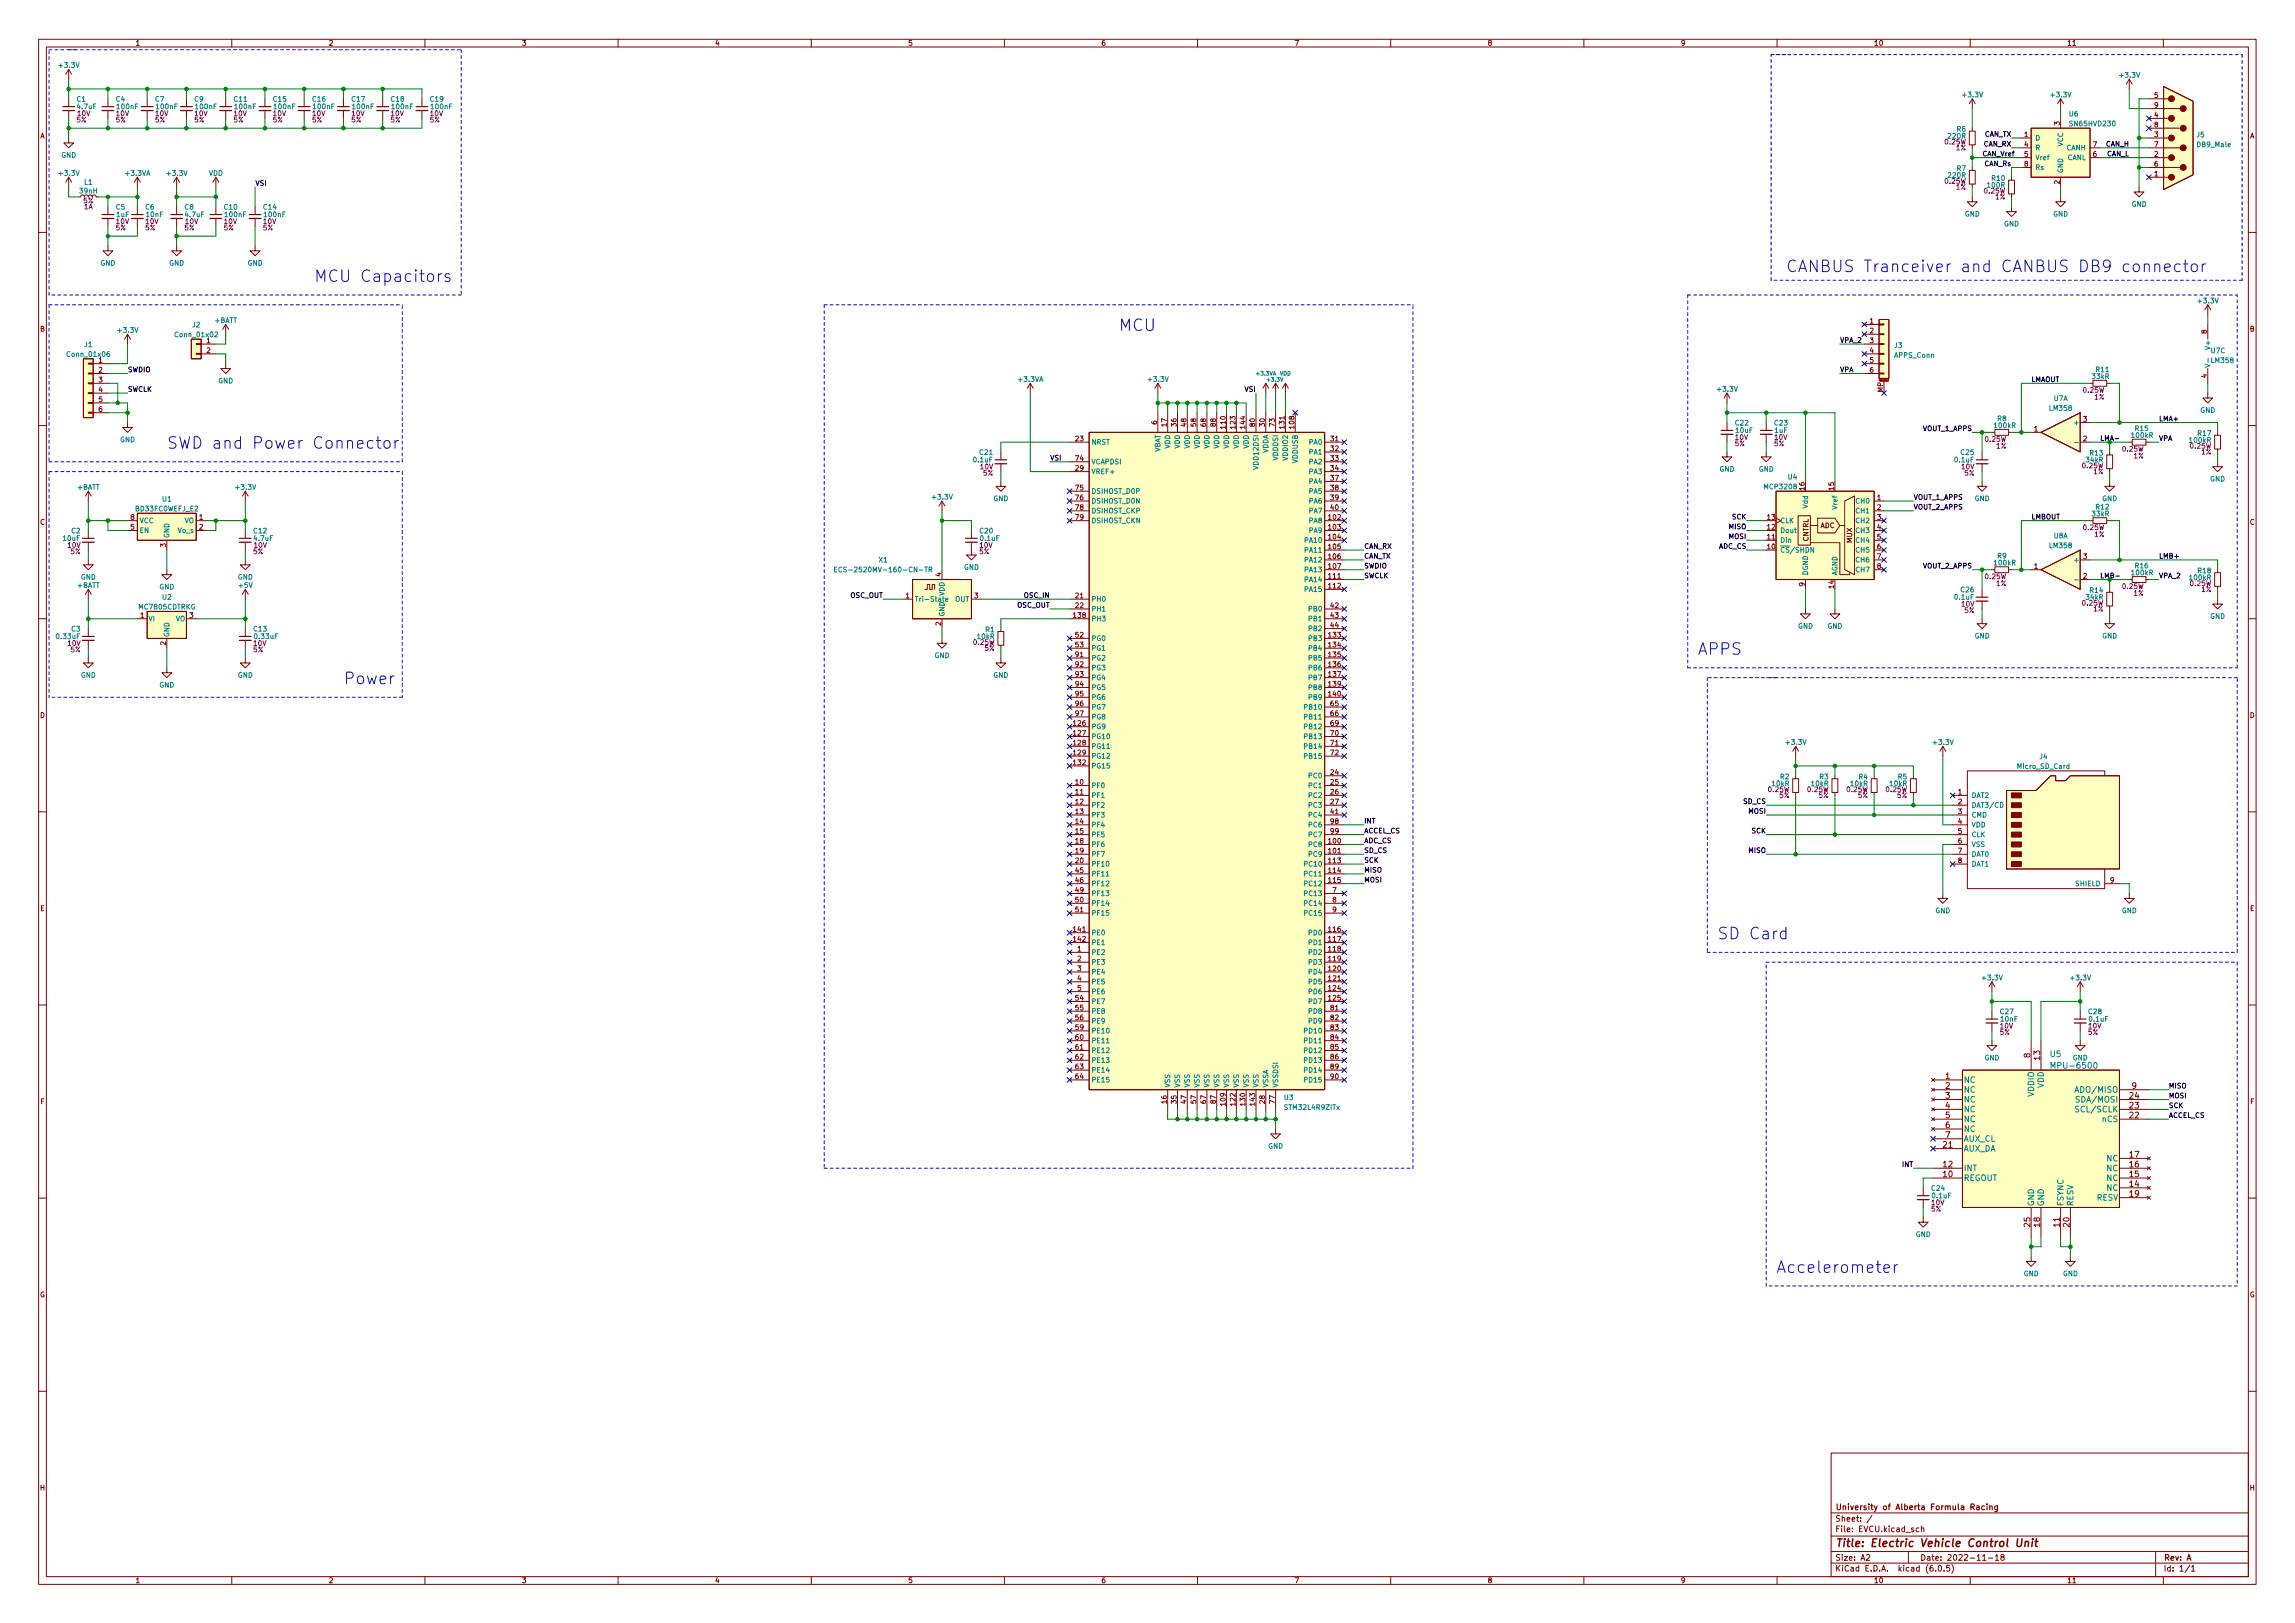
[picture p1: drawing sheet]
<svg xmlns="http://www.w3.org/2000/svg" width="594mm" height="420mm" viewBox="0 0 594 420" stroke-linecap="round" stroke-linejoin="round" font-family="sans-serif">
<defs><g id="words">
<g font-size="4.2" fill="#0000c2">
<text x="462.3" y="70.5">CANBUS Tranceiver and CANBUS DB9 connector</text>
<text x="81.3" y="73">MCU Capacitors</text>
<text x="289.6" y="85.7">MCU</text>
<text x="43.2" y="116.2">SWD and Power Connector</text>
<text x="439.4" y="169.5">APPS</text>
<text x="88.9" y="177.1">Power</text>
<text x="444.5" y="243.2">SD Card</text>
<text x="459.7" y="329.5">Accelerometer</text>
</g>
<text font-size="2.8" fill="#840000" x="475" y="400.5">Title: Electric Vehicle Control Unit</text>
<g font-size="2.1" fill="#840000">
<text x="525.5" y="273.8" transform="rotate(-90 525.5 273.8)">8</text>
<text x="528.1" y="274.4" transform="rotate(-90 528.1 274.4)">13</text>
<text x="503.6" y="279.3">1</text>
<text x="503.6" y="281.9">2</text>
<text x="551.9" y="281.9">9</text>
<text x="503.6" y="284.4">3</text>
<text x="503.6" y="286.9">4</text>
<text x="551.3" y="286.9">23</text>
<text x="551.3" y="284.4">24</text>
<text x="503.6" y="289.5">5</text>
<text x="503.6" y="292">6</text>
<text x="551.3" y="289.5">22</text>
<text x="503" y="297.1">21</text>
<text x="503.6" y="294.6">7</text>
<text x="551.3" y="299.6">17</text>
<text x="503" y="304.7">10</text>
<text x="503" y="302.2">12</text>
<text x="551.3" y="304.7">15</text>
<text x="551.3" y="302.2">16</text>
<text x="551.3" y="307.3">14</text>
<text x="551.3" y="309.8">19</text>
<text x="525.5" y="317.6" transform="rotate(-90 525.5 317.6)">25</text>
<text x="528.1" y="317.6" transform="rotate(-90 528.1 317.6)">18</text>
<text x="533.1" y="317.6" transform="rotate(-90 533.1 317.6)">11</text>
<text x="535.7" y="317.6" transform="rotate(-90 535.7 317.6)">20</text>
<text x="475" y="393.9">Sheet: /</text>
<text x="475" y="390.9">University of Alberta Formula Racing</text>
<text x="475" y="396.6">File: EVCU.kicad_sch</text>
<text x="475" y="406.8">KiCad E.D.A. kicad (6.0.5)</text>
<text x="475" y="404">Size: A2</text>
<text x="497" y="404">Date: 2022-11-18</text>
<text x="560" y="404">Rev: A</text>
<text x="560" y="406.8">Id: 1/1</text>
</g>
<g font-size="2.1" fill="#008484">
<text x="530.7" y="273.6">U5</text>
<text x="508.3" y="280.3">NC</text>
<text x="529.1" y="281.7" transform="rotate(-90 529.1 281.7)">VDD</text>
<text x="531.8" y="276.6">MPU-6500</text>
<text x="508.3" y="282.9">NC</text>
<text x="508.3" y="285.4">NC</text>
<text x="508.3" y="287.9">NC</text>
<text x="526.5" y="283.9" transform="rotate(-90 526.5 283.9)">VDDIO</text>
<text x="537.8" y="282.9">ADO/MISO</text>
<text x="537.9" y="287.9">SCL/SCLK</text>
<text x="538.1" y="285.4">SDA/MOSI</text>
<text x="508.3" y="290.5">NC</text>
<text x="508.3" y="293">NC</text>
<text x="544.2" y="290.5">nCS</text>
<text x="508.3" y="298.1">AUX_DA</text>
<text x="508.3" y="295.6">AUX_CL</text>
<text x="508.3" y="305.7">REGOUT</text>
<text x="508.3" y="303.2">INT</text>
<text x="545.4" y="305.7">NC</text>
<text x="545.4" y="303.2">NC</text>
<text x="545.4" y="300.6">NC</text>
<text x="542.7" y="310.8">RESV</text>
<text x="545.4" y="308.3">NC</text>
<text x="526.5" y="312.3" transform="rotate(-90 526.5 312.3)">GND</text>
<text x="529.1" y="312.3" transform="rotate(-90 529.1 312.3)">GND</text>
<text x="534.1" y="312.3" transform="rotate(-90 534.1 312.3)">FSYNC</text>
<text x="536.7" y="312.3" transform="rotate(-90 536.7 312.3)">RESV</text>
</g>
<g font-size="1.8" fill="#840000">
<text x="35" y="11.8">1</text>
<text x="85" y="11.8">2</text>
<text x="135" y="11.8">3</text>
<text x="185" y="11.8">4</text>
<text x="235" y="11.8">5</text>
<text x="285" y="11.8">6</text>
<text x="335" y="11.8">7</text>
<text x="385" y="11.8">8</text>
<text x="435" y="11.8">9</text>
<text x="485" y="11.8">10</text>
<text x="535" y="11.8">11</text>
<text x="557.7" y="25.3">5</text>
<text x="557.7" y="27.9">9</text>
<text x="10.3" y="35.8">A</text>
<text x="524" y="35.5">1</text>
<text x="533.1" y="32.4" transform="rotate(-90 533.1 32.4)">3</text>
<text x="557.7" y="35.5">3</text>
<text x="557.7" y="30.4">4</text>
<text x="557.7" y="32.9">8</text>
<text x="582.4" y="35.8">A</text>
<text x="524" y="38">4</text>
<text x="524" y="40.6">5</text>
<text x="541.8" y="40.6">6</text>
<text x="541.8" y="38">7</text>
<text x="557.7" y="40.6">2</text>
<text x="557.7" y="38">7</text>
<text x="524" y="43.1">8</text>
<text x="533.1" y="47.7" transform="rotate(-90 533.1 47.7)">2</text>
<text x="557.7" y="45.6">1</text>
<text x="557.7" y="43.1">6</text>
<text x="484" y="83.7">1</text>
<text x="10.3" y="85.8">B</text>
<text x="53.5" y="88.8">1</text>
<text x="484" y="86.3">2</text>
<text x="484" y="88.8">3</text>
<text x="571.2" y="86.4" transform="rotate(-90 571.2 86.4)">8</text>
<text x="582.4" y="85.8">B</text>
<text x="25.5" y="93.9">1</text>
<text x="53.5" y="91.4">2</text>
<text x="484" y="91.4">4</text>
<text x="484" y="93.9">5</text>
<text x="25.5" y="96.4">2</text>
<text x="25.5" y="99">3</text>
<text x="25.5" y="101.5">4</text>
<text x="484" y="96.4">6</text>
<text x="487.4" y="101.6" transform="rotate(-90 487.4 101.6)">MP</text>
<text x="571.2" y="97.8" transform="rotate(-90 571.2 97.8)">4</text>
<text x="25.5" y="104.1">5</text>
<text x="25.5" y="106.6">6</text>
<text x="299.5" y="109.9" transform="rotate(-90 299.5 109.9)">6</text>
<text x="302" y="110.4" transform="rotate(-90 302 110.4)">17</text>
<text x="304.5" y="110.4" transform="rotate(-90 304.5 110.4)">36</text>
<text x="307.1" y="110.4" transform="rotate(-90 307.1 110.4)">48</text>
<text x="309.6" y="110.4" transform="rotate(-90 309.6 110.4)">58</text>
<text x="312.2" y="110.4" transform="rotate(-90 312.2 110.4)">68</text>
<text x="314.7" y="110.4" transform="rotate(-90 314.7 110.4)">88</text>
<text x="317.2" y="110.9" transform="rotate(-90 317.2 110.9)">110</text>
<text x="319.8" y="110.9" transform="rotate(-90 319.8 110.9)">123</text>
<text x="322.3" y="110.9" transform="rotate(-90 322.3 110.9)">144</text>
<text x="324.9" y="110.4" transform="rotate(-90 324.9 110.4)">80</text>
<text x="327.4" y="110.4" transform="rotate(-90 327.4 110.4)">30</text>
<text x="329.9" y="110.4" transform="rotate(-90 329.9 110.4)">73</text>
<text x="332.5" y="110.9" transform="rotate(-90 332.5 110.9)">131</text>
<text x="335" y="110.9" transform="rotate(-90 335 110.9)">108</text>
<text x="526.6" y="111.7">1</text>
<text x="539.3" y="109.1">3</text>
<text x="278.4" y="114.2">23</text>
<text x="278.4" y="119.3">74</text>
<text x="344.5" y="114.2">31</text>
<text x="344.5" y="116.8">32</text>
<text x="344.5" y="119.3">33</text>
<text x="539.3" y="114.2">2</text>
<text x="278.4" y="121.8">29</text>
<text x="344.5" y="121.8">34</text>
<text x="344.5" y="124.4">37</text>
<text x="278.4" y="126.9">75</text>
<text x="278.4" y="129.5">76</text>
<text x="278.4" y="132">78</text>
<text x="344.5" y="126.9">38</text>
<text x="344.5" y="129.5">39</text>
<text x="344.5" y="132">40</text>
<text x="467.1" y="126.9" transform="rotate(-90 467.1 126.9)">16</text>
<text x="474.7" y="126.9" transform="rotate(-90 474.7 126.9)">15</text>
<text x="485.9" y="129.5">1</text>
<text x="485.9" y="132">2</text>
<text x="10.3" y="135.8">C</text>
<text x="33.8" y="137.1">5</text>
<text x="33.8" y="134.5">8</text>
<text x="51.6" y="134.5">1</text>
<text x="51.6" y="137.1">2</text>
<text x="278.4" y="134.5">79</text>
<text x="344" y="134.5">102</text>
<text x="344" y="137.1">103</text>
<text x="457.5" y="137.1">12</text>
<text x="457.5" y="134.5">13</text>
<text x="471.2" y="136.7">ADC</text>
<text x="485.9" y="134.5">3</text>
<text x="485.9" y="137.1">4</text>
<text x="582.4" y="135.8">C</text>
<text x="42.9" y="141.6" transform="rotate(-90 42.9 141.6)">3</text>
<text x="344" y="139.6">104</text>
<text x="344" y="142.2">105</text>
<text x="457.5" y="142.2">10</text>
<text x="457.5" y="139.6">11</text>
<text x="468.1" y="140.2" transform="rotate(-90 468.1 140.2)">CNTRL</text>
<text x="479.4" y="140.6" transform="rotate(-90 479.4 140.6)">MUX</text>
<text x="485.9" y="139.6">5</text>
<text x="485.9" y="142.2">6</text>
<text x="243.6" y="149.3" transform="rotate(-90 243.6 149.3)">4</text>
<text x="344" y="144.7">106</text>
<text x="344" y="147.2">107</text>
<text x="344" y="149.8">111</text>
<text x="485.9" y="144.7">7</text>
<text x="485.9" y="147.2">8</text>
<text x="526.6" y="147.2">1</text>
<text x="539.3" y="149.8">2</text>
<text x="539.3" y="144.7">3</text>
<text x="234.5" y="154.9">1</text>
<text x="252.2" y="154.9">3</text>
<text x="278.4" y="154.9">21</text>
<text x="344" y="152.3">112</text>
<text x="467.1" y="151.8" transform="rotate(-90 467.1 151.8)">9</text>
<text x="474.7" y="152.3" transform="rotate(-90 474.7 152.3)">14</text>
<text x="36.3" y="159.9">1</text>
<text x="49" y="159.9">3</text>
<text x="243.6" y="162" transform="rotate(-90 243.6 162)">2</text>
<text x="277.9" y="159.9">138</text>
<text x="278.4" y="157.4">22</text>
<text x="344.5" y="157.4">42</text>
<text x="344.5" y="159.9">43</text>
<text x="42.9" y="167" transform="rotate(-90 42.9 167)">2</text>
<text x="278.4" y="165">52</text>
<text x="278.4" y="167.6">53</text>
<text x="344" y="165">133</text>
<text x="344" y="167.6">134</text>
<text x="344.5" y="162.5">44</text>
<text x="278.4" y="170.1">91</text>
<text x="278.4" y="172.6">92</text>
<text x="344" y="170.1">135</text>
<text x="344" y="172.6">136</text>
<text x="278.4" y="175.2">93</text>
<text x="278.4" y="177.7">94</text>
<text x="344" y="175.2">137</text>
<text x="344" y="177.7">139</text>
<text x="10.3" y="185.8">D</text>
<text x="278.4" y="180.3">95</text>
<text x="278.4" y="182.8">96</text>
<text x="278.4" y="185.3">97</text>
<text x="344" y="180.3">140</text>
<text x="344.5" y="182.8">65</text>
<text x="344.5" y="185.3">66</text>
<text x="582.4" y="185.8">D</text>
<text x="277.9" y="187.9">126</text>
<text x="277.9" y="190.4">127</text>
<text x="344.5" y="187.9">69</text>
<text x="344.5" y="190.4">70</text>
<text x="277.9" y="193">128</text>
<text x="277.9" y="195.5">129</text>
<text x="344.5" y="193">71</text>
<text x="344.5" y="195.5">72</text>
<text x="277.9" y="198">132</text>
<text x="278.4" y="203.1">10</text>
<text x="344.5" y="200.6">24</text>
<text x="344.5" y="203.1">25</text>
<text x="278.4" y="205.7">11</text>
<text x="278.4" y="208.2">12</text>
<text x="344.5" y="205.7">26</text>
<text x="344.5" y="208.2">27</text>
<text x="506.9" y="205.7">1</text>
<text x="506.9" y="208.2">2</text>
<text x="278.4" y="210.7">13</text>
<text x="278.4" y="213.3">14</text>
<text x="278.4" y="215.8">15</text>
<text x="344.5" y="210.7">41</text>
<text x="344.5" y="213.3">98</text>
<text x="344.5" y="215.8">99</text>
<text x="506.9" y="210.7">3</text>
<text x="506.9" y="213.3">4</text>
<text x="506.9" y="215.8">5</text>
<text x="278.4" y="218.4">18</text>
<text x="278.4" y="220.9">19</text>
<text x="344" y="218.4">100</text>
<text x="344" y="220.9">101</text>
<text x="506.9" y="218.4">6</text>
<text x="506.9" y="220.9">7</text>
<text x="278.4" y="223.4">20</text>
<text x="278.4" y="226">45</text>
<text x="344" y="223.4">113</text>
<text x="344" y="226">114</text>
<text x="506.9" y="223.4">8</text>
<text x="278.4" y="228.5">46</text>
<text x="278.4" y="231.1">49</text>
<text x="278.4" y="233.6">50</text>
<text x="344" y="228.5">115</text>
<text x="344.9" y="231.1">7</text>
<text x="344.9" y="233.6">8</text>
<text x="546.2" y="228.5">9</text>
<text x="10.4" y="235.8">E</text>
<text x="278.4" y="236.1">51</text>
<text x="344.9" y="236.1">9</text>
<text x="582.4" y="235.8">E</text>
<text x="277.9" y="241.2">141</text>
<text x="277.9" y="243.8">142</text>
<text x="344" y="241.2">116</text>
<text x="344" y="243.8">117</text>
<text x="278.9" y="246.3">1</text>
<text x="278.9" y="248.8">2</text>
<text x="278.9" y="251.4">3</text>
<text x="344" y="246.3">118</text>
<text x="344" y="248.8">119</text>
<text x="344" y="251.4">120</text>
<text x="278.9" y="253.9">4</text>
<text x="278.9" y="256.5">5</text>
<text x="344" y="253.9">121</text>
<text x="344" y="256.5">124</text>
<text x="278.4" y="259">54</text>
<text x="278.4" y="261.5">55</text>
<text x="344" y="259">125</text>
<text x="344.5" y="261.5">81</text>
<text x="278.4" y="264.1">56</text>
<text x="278.4" y="266.6">59</text>
<text x="278.4" y="269.2">60</text>
<text x="344.5" y="264.1">82</text>
<text x="344.5" y="266.6">83</text>
<text x="344.5" y="269.2">84</text>
<text x="278.4" y="271.7">61</text>
<text x="278.4" y="274.2">62</text>
<text x="344.5" y="271.7">85</text>
<text x="344.5" y="274.2">86</text>
<text x="278.4" y="276.8">63</text>
<text x="278.4" y="279.3">64</text>
<text x="344.5" y="276.8">89</text>
<text x="344.5" y="279.3">90</text>
<text x="10.4" y="285.8">F</text>
<text x="302" y="285.6" transform="rotate(-90 302 285.6)">16</text>
<text x="304.5" y="285.6" transform="rotate(-90 304.5 285.6)">35</text>
<text x="307.1" y="285.6" transform="rotate(-90 307.1 285.6)">47</text>
<text x="309.6" y="285.6" transform="rotate(-90 309.6 285.6)">57</text>
<text x="312.2" y="285.6" transform="rotate(-90 312.2 285.6)">67</text>
<text x="314.7" y="285.6" transform="rotate(-90 314.7 285.6)">87</text>
<text x="317.2" y="286.1" transform="rotate(-90 317.2 286.1)">109</text>
<text x="319.8" y="286.1" transform="rotate(-90 319.8 286.1)">122</text>
<text x="322.3" y="286.1" transform="rotate(-90 322.3 286.1)">130</text>
<text x="324.9" y="286.1" transform="rotate(-90 324.9 286.1)">143</text>
<text x="327.4" y="285.6" transform="rotate(-90 327.4 285.6)">28</text>
<text x="329.9" y="285.6" transform="rotate(-90 329.9 285.6)">77</text>
<text x="582.5" y="285.8">F</text>
<text x="10.3" y="335.8">G</text>
<text x="582.3" y="335.8">G</text>
<text x="10.3" y="385.8">H</text>
<text x="582.4" y="385.8">H</text>
<text x="35" y="409.8">1</text>
<text x="85" y="409.8">2</text>
<text x="135" y="409.8">3</text>
<text x="185" y="409.8">4</text>
<text x="235" y="409.8">5</text>
<text x="285" y="409.8">6</text>
<text x="335" y="409.8">7</text>
<text x="385" y="409.8">8</text>
<text x="435" y="409.8">9</text>
<text x="485" y="409.8">10</text>
<text x="535" y="409.8">11</text>
</g>
<g font-size="1.8" fill="#008484">
<text x="15.4" y="17.5">+3.3V</text>
<text x="548.8" y="20.1">+3.3V</text>
<text x="19.9" y="26.3">C1</text>
<text x="20.1" y="28.2">4.7uF</text>
<text x="30" y="26.3">C4</text>
<text x="30.4" y="28.2">100nF</text>
<text x="40.2" y="26.3">C7</text>
<text x="40.6" y="28.2">100nF</text>
<text x="50.4" y="26.3">C9</text>
<text x="50.7" y="28.2">100nF</text>
<text x="60.6" y="26.3">C11</text>
<text x="60.9" y="28.2">100nF</text>
<text x="70.8" y="26.3">C15</text>
<text x="71" y="28.2">100nF</text>
<text x="80.9" y="26.3">C16</text>
<text x="81.2" y="28.2">100nF</text>
<text x="91.1" y="26.3">C17</text>
<text x="91.4" y="28.2">100nF</text>
<text x="101.3" y="26.3">C18</text>
<text x="101.5" y="28.2">100nF</text>
<text x="111.4" y="26.3">C19</text>
<text x="111.7" y="28.2">100nF</text>
<text x="508.2" y="25.2">+3.3V</text>
<text x="531.1" y="25.2">+3.3V</text>
<text x="504.4" y="35.9">220R</text>
<text x="506.6" y="34.1">R6</text>
<text x="535.6" y="30.1">U6</text>
<text x="536.1" y="32.7">SN65HVD230</text>
<text x="568.6" y="35.5">J5</text>
<text x="15.8" y="40.8">GND</text>
<text x="526.8" y="36.4">D</text>
<text x="526.8" y="38.9">R</text>
<text x="526.8" y="41.4">Vref</text>
<text x="534" y="37.9" transform="rotate(-90 534 37.9)">VCC</text>
<text x="534.9" y="38.9">CANH</text>
<text x="535.1" y="41.4">CANL</text>
<text x="568.8" y="38.1">DB9_Male</text>
<text x="15.4" y="45.5">+3.3V</text>
<text x="21.8" y="47.8">L1</text>
<text x="32.6" y="45.5">+3.3VA</text>
<text x="43.4" y="45.5">+3.3V</text>
<text x="54" y="45.5">VDD</text>
<text x="504.4" y="46">220R</text>
<text x="506.6" y="44.2">R7</text>
<text x="515.6" y="46.8">R10</text>
<text x="526.8" y="44">Rs</text>
<text x="534" y="44.9" transform="rotate(-90 534 44.9)">GND</text>
<text x="20.7" y="50.1">39nH</text>
<text x="514.5" y="48.6">100R</text>
<text x="551.8" y="53.5">GND</text>
<text x="30" y="54.2">C5</text>
<text x="30.2" y="56.2">1uF</text>
<text x="37.7" y="54.2">C6</text>
<text x="37.9" y="56.2">10nF</text>
<text x="47.8" y="54.2">C8</text>
<text x="48" y="56.2">4.7uF</text>
<text x="58.1" y="54.2">C10</text>
<text x="58.3" y="56.2">100nF</text>
<text x="68.2" y="54.2">C14</text>
<text x="68.5" y="56.2">100nF</text>
<text x="508.6" y="56">GND</text>
<text x="518.7" y="58.6">GND</text>
<text x="531.4" y="56">GND</text>
<text x="26" y="68.7">GND</text>
<text x="43.8" y="68.7">GND</text>
<text x="64.1" y="68.7">GND</text>
<text x="55.5" y="83.6">+BATT</text>
<text x="569.2" y="78.5">+3.3V</text>
<text x="21.9" y="89.8">J1</text>
<text x="30.7" y="86.1">+3.3V</text>
<text x="45.6" y="87.3">Conn_01x02</text>
<text x="49.8" y="84.7">J2</text>
<text x="17.7" y="92.4">Conn_01x06</text>
<text x="490.4" y="92.6">APPS_Conn</text>
<text x="490.4" y="90.1">J3</text>
<text x="572.1" y="90.1" transform="rotate(-90 572.1 90.1)">V+</text>
<text x="572.4" y="91.4">U7C</text>
<text x="572.5" y="93.9">LM358</text>
<text x="56.5" y="99.2">GND</text>
<text x="263.7" y="98.8">+3.3VA</text>
<text x="297.4" y="98.8">+3.3V</text>
<text x="444.7" y="101.4">+3.3V</text>
<text x="541.6" y="98.1">33kR</text>
<text x="542.6" y="96.3">R11</text>
<text x="530.6" y="106.3">LM358</text>
<text x="531.6" y="103.8">U7A</text>
<text x="569.5" y="106.8">GND</text>
<text x="449.2" y="110.1">C22</text>
<text x="449.4" y="112.1">10uF</text>
<text x="459.4" y="110.1">C23</text>
<text x="459.4" y="112.1">1uF</text>
<text x="516.3" y="110.8">100kR</text>
<text x="517.1" y="109">R8</text>
<text x="537.3" y="110">+</text>
<text x="551.9" y="113.3">100kR</text>
<text x="552.8" y="111.5">R15</text>
<text x="569" y="112.8">R17</text>
<text x="31.1" y="114.5">GND</text>
<text x="252.1" y="119.7">0.1uF</text>
<text x="253.6" y="117.7">C21</text>
<text x="282.4" y="115.1">NRST</text>
<text x="300.4" y="117.3" transform="rotate(-90 300.4 117.3)">VBAT</text>
<text x="302.9" y="116.2" transform="rotate(-90 302.9 116.2)">VDD</text>
<text x="305.4" y="116.2" transform="rotate(-90 305.4 116.2)">VDD</text>
<text x="308" y="116.2" transform="rotate(-90 308 116.2)">VDD</text>
<text x="310.5" y="116.2" transform="rotate(-90 310.5 116.2)">VDD</text>
<text x="313.1" y="116.2" transform="rotate(-90 313.1 116.2)">VDD</text>
<text x="315.6" y="116.2" transform="rotate(-90 315.6 116.2)">VDD</text>
<text x="318.1" y="116.2" transform="rotate(-90 318.1 116.2)">VDD</text>
<text x="320.7" y="116.2" transform="rotate(-90 320.7 116.2)">VDD</text>
<text x="323.2" y="116.2" transform="rotate(-90 323.2 116.2)">VDD</text>
<text x="328.3" y="117.4" transform="rotate(-90 328.3 117.4)">VDDA</text>
<text x="330.8" y="119.1" transform="rotate(-90 330.8 119.1)">VDDDSI</text>
<text x="333.4" y="119" transform="rotate(-90 333.4 119)">VDDIO2</text>
<text x="335.9" y="119.9" transform="rotate(-90 335.9 119.9)">VDDUSB</text>
<text x="339" y="115.1">PA0</text>
<text x="339" y="117.6">PA1</text>
<text x="506.1" y="119.7">0.1uF</text>
<text x="507.6" y="117.7">C25</text>
<text x="540" y="119.7">34kR</text>
<text x="541" y="117.9">R13</text>
<text x="566.9" y="114.6">100kR</text>
<text x="282.4" y="122.7">VREF+</text>
<text x="282.4" y="120.2">VCAPDSI</text>
<text x="325.8" y="121.1" transform="rotate(-90 325.8 121.1)">VDD12DSI</text>
<text x="339" y="120.2">PA2</text>
<text x="339" y="122.7">PA3</text>
<text x="339" y="125.3">PA4</text>
<text x="445.1" y="122.1">GND</text>
<text x="455.2" y="122.1">GND</text>
<text x="462.9" y="124.1">U4</text>
<text x="572.1" y="124.6">GND</text>
<text x="20" y="126.8">+BATT</text>
<text x="42" y="129.8">U1</text>
<text x="61.2" y="126.8">+3.3V</text>
<text x="241.5" y="129.3">+3.3V</text>
<text x="257.1" y="129.7">GND</text>
<text x="282.4" y="127.8">DSIHOST_D0P</text>
<text x="282.4" y="130.3">DSIHOST_D0N</text>
<text x="339" y="127.8">PA5</text>
<text x="339" y="130.3">PA6</text>
<text x="456.9" y="126.6">MCP3208</text>
<text x="468" y="131.5" transform="rotate(-90 468 131.5)">Vdd</text>
<text x="475.6" y="131.6" transform="rotate(-90 475.6 131.6)">Vref</text>
<text x="480.6" y="130.3">CH0</text>
<text x="511.1" y="129.7">GND</text>
<text x="542.6" y="131.9">R12</text>
<text x="544.1" y="129.7">GND</text>
<text x="35.2" y="132.4">BD33FC0WEFJ_E2</text>
<text x="36.1" y="138">EN</text>
<text x="36.1" y="135.4">VCC</text>
<text x="46.1" y="138">Vo_s</text>
<text x="47.7" y="135.4">VO</text>
<text x="282.4" y="132.9">DSIHOST_CKP</text>
<text x="282.4" y="135.4">DSIHOST_CKN</text>
<text x="339" y="135.4">PA8</text>
<text x="339" y="138">PA9</text>
<text x="339" y="132.9">PA7</text>
<text x="460.8" y="138">Dout</text>
<text x="460.8" y="135.4">CLK</text>
<text x="480.6" y="132.9">CH1</text>
<text x="480.6" y="135.4">CH2</text>
<text x="480.6" y="138">CH3</text>
<text x="541.6" y="133.6">33kR</text>
<text x="16.4" y="140">10uF</text>
<text x="18.5" y="138.1">C2</text>
<text x="43.8" y="139.4" transform="rotate(-90 43.8 139.4)">GND</text>
<text x="65.7" y="138.1">C12</text>
<text x="65.8" y="140">4.7uF</text>
<text x="253.7" y="138.1">C20</text>
<text x="253.9" y="140">0.1uF</text>
<text x="338" y="140.5">PA10</text>
<text x="338" y="143">PA11</text>
<text x="460.8" y="143">~{CS}/SHDN</text>
<text x="460.8" y="140.5">Din</text>
<text x="480.6" y="140.5">CH4</text>
<text x="480.6" y="143">CH5</text>
<text x="530.6" y="141.9">LM358</text>
<text x="531.6" y="139.3">U8A</text>
<text x="218.4" y="148.1">ECS-2520MV-160-CN-TR</text>
<text x="227.5" y="145.6">X1</text>
<text x="249.5" y="147.5">GND</text>
<text x="338" y="145.6">PA12</text>
<text x="338" y="148.1">PA13</text>
<text x="468" y="149" transform="rotate(-90 468 149)">DGND</text>
<text x="475.6" y="149" transform="rotate(-90 475.6 149)">AGND</text>
<text x="480.6" y="145.6">CH6</text>
<text x="480.6" y="148.1">CH7</text>
<text x="516.3" y="146.3">100kR</text>
<text x="517.1" y="144.6">R9</text>
<text x="537.3" y="145.6">+</text>
<text x="551.9" y="148.9">100kR</text>
<text x="552.8" y="147.1">R16</text>
<text x="569" y="148.4">R18</text>
<text x="20" y="152.2">+BATT</text>
<text x="20.9" y="150">GND</text>
<text x="41.2" y="152.6">GND</text>
<text x="42" y="155.2">U2</text>
<text x="61.5" y="150">GND</text>
<text x="61.9" y="152.2">+5V</text>
<text x="236.7" y="155.7">Tri-State</text>
<text x="244.5" y="154.3" transform="rotate(-90 244.5 154.3)">VDD</text>
<text x="247.2" y="155.7">OUT</text>
<text x="282.4" y="155.7">PH0</text>
<text x="338" y="150.7">PA14</text>
<text x="338" y="153.2">PA15</text>
<text x="506.1" y="155.2">0.1uF</text>
<text x="507.6" y="153.3">C26</text>
<text x="540" y="155.2">34kR</text>
<text x="541" y="153.5">R14</text>
<text x="566.9" y="150.2">100kR</text>
<text x="36.1" y="157.8">MC7805CDTRKG</text>
<text x="38.4" y="160.8">VI</text>
<text x="45.4" y="160.8">VO</text>
<text x="244.5" y="159.7" transform="rotate(-90 244.5 159.7)">GND</text>
<text x="282.4" y="160.8">PH3</text>
<text x="282.4" y="158.3">PH1</text>
<text x="339" y="158.3">PB0</text>
<text x="339" y="160.8">PB1</text>
<text x="572.1" y="160.2">GND</text>
<text x="14.7" y="165.4">0.33uF</text>
<text x="18.5" y="163.5">C3</text>
<text x="43.8" y="165" transform="rotate(-90 43.8 165)">GND</text>
<text x="65.7" y="163.5">C13</text>
<text x="66" y="165.4">0.33uF</text>
<text x="253" y="165.4">10kR</text>
<text x="255.1" y="163.6">R1</text>
<text x="282.4" y="165.9">PG0</text>
<text x="339" y="165.9">PB3</text>
<text x="339" y="163.4">PB2</text>
<text x="465.4" y="162.7">GND</text>
<text x="473" y="162.7">GND</text>
<text x="511.1" y="165.3">GND</text>
<text x="544.1" y="165.3">GND</text>
<text x="241.9" y="170.3">GND</text>
<text x="282.4" y="168.4">PG1</text>
<text x="282.4" y="171">PG2</text>
<text x="282.4" y="173.5">PG3</text>
<text x="339" y="168.4">PB4</text>
<text x="339" y="171">PB5</text>
<text x="339" y="173.5">PB6</text>
<text x="20.9" y="175.4">GND</text>
<text x="41.2" y="178">GND</text>
<text x="61.5" y="175.4">GND</text>
<text x="257.1" y="175.4">GND</text>
<text x="282.4" y="176.1">PG4</text>
<text x="282.4" y="178.6">PG5</text>
<text x="339" y="176.1">PB7</text>
<text x="339" y="178.6">PB8</text>
<text x="282.4" y="181.1">PG6</text>
<text x="282.4" y="183.7">PG7</text>
<text x="338" y="183.7">PB10</text>
<text x="339" y="181.1">PB9</text>
<text x="282.4" y="188.8">PG9</text>
<text x="282.4" y="191.3">PG10</text>
<text x="282.4" y="186.2">PG8</text>
<text x="338" y="186.2">PB11</text>
<text x="338" y="188.8">PB12</text>
<text x="338" y="191.3">PB13</text>
<text x="282.4" y="193.8">PG11</text>
<text x="282.4" y="196.4">PG12</text>
<text x="338" y="193.8">PB14</text>
<text x="338" y="196.4">PB15</text>
<text x="462.5" y="192.8">+3.3V</text>
<text x="500.6" y="192.8">+3.3V</text>
<text x="528" y="196.5">J4</text>
<text x="282.4" y="198.9">PG15</text>
<text x="339" y="201.5">PC0</text>
<text x="458.7" y="203.5">10kR</text>
<text x="460.8" y="201.7">R2</text>
<text x="468.9" y="203.5">10kR</text>
<text x="471" y="201.7">R3</text>
<text x="479.1" y="203.5">10kR</text>
<text x="481.2" y="201.7">R4</text>
<text x="489.2" y="203.5">10kR</text>
<text x="491.3" y="201.7">R5</text>
<text x="522.4" y="199">Micro_SD_Card</text>
<text x="282.4" y="204">PF0</text>
<text x="282.4" y="206.5">PF1</text>
<text x="282.4" y="209.1">PF2</text>
<text x="339" y="204">PC1</text>
<text x="339" y="206.5">PC2</text>
<text x="339" y="209.1">PC3</text>
<text x="510.3" y="206.5">DAT2</text>
<text x="510.3" y="209.1">DAT3/CD</text>
<text x="282.4" y="211.6">PF3</text>
<text x="282.4" y="214.2">PF4</text>
<text x="339" y="211.6">PC4</text>
<text x="339" y="214.2">PC6</text>
<text x="510.3" y="211.6">CMD</text>
<text x="510.3" y="214.2">VDD</text>
<text x="282.4" y="216.7">PF5</text>
<text x="282.4" y="219.2">PF6</text>
<text x="282.4" y="221.8">PF7</text>
<text x="339" y="219.2">PC8</text>
<text x="339" y="221.8">PC9</text>
<text x="339" y="216.7">PC7</text>
<text x="510.3" y="216.7">CLK</text>
<text x="510.3" y="219.2">VSS</text>
<text x="510.3" y="221.8">DAT0</text>
<text x="282.4" y="224.3">PF10</text>
<text x="282.4" y="226.9">PF11</text>
<text x="338" y="224.3">PC10</text>
<text x="338" y="226.9">PC11</text>
<text x="510.3" y="224.3">DAT1</text>
<text x="282.4" y="229.4">PF12</text>
<text x="282.4" y="231.9">PF13</text>
<text x="338" y="229.4">PC12</text>
<text x="338" y="231.9">PC13</text>
<text x="537.3" y="229.4">SHIELD</text>
<text x="282.4" y="234.5">PF14</text>
<text x="282.4" y="237">PF15</text>
<text x="338" y="234.5">PC14</text>
<text x="338" y="237">PC15</text>
<text x="501" y="236.4">GND</text>
<text x="549.2" y="236.4">GND</text>
<text x="282.4" y="242.1">PE0</text>
<text x="282.4" y="244.6">PE1</text>
<text x="339" y="242.1">PD0</text>
<text x="339" y="244.6">PD1</text>
<text x="282.4" y="247.2">PE2</text>
<text x="282.4" y="249.7">PE3</text>
<text x="339" y="247.2">PD2</text>
<text x="339" y="249.7">PD3</text>
<text x="282.4" y="252.3">PE4</text>
<text x="282.4" y="254.8">PE5</text>
<text x="282.4" y="257.3">PE6</text>
<text x="339" y="252.3">PD4</text>
<text x="339" y="254.8">PD5</text>
<text x="339" y="257.3">PD6</text>
<text x="513.3" y="253.8">+3.3V</text>
<text x="536.1" y="253.8">+3.3V</text>
<text x="282.4" y="259.9">PE7</text>
<text x="282.4" y="262.4">PE8</text>
<text x="339" y="259.9">PD7</text>
<text x="339" y="262.4">PD8</text>
<text x="517.8" y="262.5">C27</text>
<text x="540.7" y="262.5">C28</text>
<text x="282.4" y="265">PE9</text>
<text x="282.4" y="267.5">PE10</text>
<text x="338" y="267.5">PD10</text>
<text x="339" y="265">PD9</text>
<text x="518" y="264.5">10nF</text>
<text x="540.9" y="264.5">0.1uF</text>
<text x="282.4" y="270">PE11</text>
<text x="282.4" y="272.6">PE12</text>
<text x="282.4" y="275.1">PE13</text>
<text x="338" y="270">PD11</text>
<text x="338" y="272.6">PD12</text>
<text x="338" y="275.1">PD13</text>
<text x="513.7" y="274.5">GND</text>
<text x="536.5" y="274.5">GND</text>
<text x="282.4" y="277.7">PE14</text>
<text x="282.4" y="280.2">PE15</text>
<text x="302.9" y="281.6" transform="rotate(-90 302.9 281.6)">VSS</text>
<text x="305.4" y="281.6" transform="rotate(-90 305.4 281.6)">VSS</text>
<text x="308" y="281.6" transform="rotate(-90 308 281.6)">VSS</text>
<text x="310.5" y="281.6" transform="rotate(-90 310.5 281.6)">VSS</text>
<text x="313.1" y="281.6" transform="rotate(-90 313.1 281.6)">VSS</text>
<text x="315.6" y="281.6" transform="rotate(-90 315.6 281.6)">VSS</text>
<text x="318.1" y="281.6" transform="rotate(-90 318.1 281.6)">VSS</text>
<text x="320.7" y="281.6" transform="rotate(-90 320.7 281.6)">VSS</text>
<text x="323.2" y="281.6" transform="rotate(-90 323.2 281.6)">VSS</text>
<text x="325.8" y="281.6" transform="rotate(-90 325.8 281.6)">VSS</text>
<text x="328.3" y="281.6" transform="rotate(-90 328.3 281.6)">VSSA</text>
<text x="330.8" y="281.6" transform="rotate(-90 330.8 281.6)">VSSDSI</text>
<text x="338" y="277.7">PD14</text>
<text x="338" y="280.2">PD15</text>
<text x="332.4" y="284.8">U3</text>
<text x="332.8" y="287.3">STM32L4R9ZITx</text>
<text x="328.2" y="297.3">GND</text>
<text x="500" y="308.2">C24</text>
<text x="500.2" y="310.2">0.1uF</text>
<text x="495.9" y="320.2">GND</text>
<text x="523.8" y="330.4">GND</text>
<text x="534" y="330.4">GND</text>
</g>
<g font-size="1.8" fill="#840084">
<text x="19.8" y="31.7">5%</text>
<text x="20.1" y="30">10V</text>
<text x="30" y="31.7">5%</text>
<text x="30.1" y="30">10V</text>
<text x="40.1" y="31.7">5%</text>
<text x="40.3" y="30">10V</text>
<text x="50.3" y="31.7">5%</text>
<text x="50.4" y="30">10V</text>
<text x="60.5" y="31.7">5%</text>
<text x="60.6" y="30">10V</text>
<text x="70.6" y="31.7">5%</text>
<text x="70.7" y="30">10V</text>
<text x="80.8" y="31.7">5%</text>
<text x="80.9" y="30">10V</text>
<text x="90.9" y="31.7">5%</text>
<text x="91.1" y="30">10V</text>
<text x="101.1" y="31.7">5%</text>
<text x="101.2" y="30">10V</text>
<text x="111.3" y="31.7">5%</text>
<text x="111.4" y="30">10V</text>
<text x="503.5" y="37.4">0.25W</text>
<text x="506.3" y="38.9">1%</text>
<text x="503.5" y="47.5">0.25W</text>
<text x="21.6" y="52.6">5%</text>
<text x="506.3" y="49.1">1%</text>
<text x="513.7" y="50.1">0.25W</text>
<text x="516.5" y="51.6">1%</text>
<text x="21.7" y="54.1">1A</text>
<text x="30" y="59.6">5%</text>
<text x="30.1" y="58">10V</text>
<text x="37.6" y="59.6">5%</text>
<text x="37.7" y="58">10V</text>
<text x="47.7" y="59.6">5%</text>
<text x="48" y="58">10V</text>
<text x="57.9" y="59.6">5%</text>
<text x="58" y="58">10V</text>
<text x="68.1" y="59.6">5%</text>
<text x="68.2" y="58">10V</text>
<text x="539.4" y="101.6">0.25W</text>
<text x="542.1" y="103.4">1%</text>
<text x="449.2" y="113.8">10V</text>
<text x="459.4" y="113.8">10V</text>
<text x="449.1" y="115.5">5%</text>
<text x="459.2" y="115.5">5%</text>
<text x="514" y="114.3">0.25W</text>
<text x="516.7" y="116.1">1%</text>
<text x="549.5" y="116.9">0.25W</text>
<text x="552.3" y="118.7">1%</text>
<text x="567" y="116.1">0.25W</text>
<text x="569.8" y="117.6">1%</text>
<text x="253.8" y="121.5">10V</text>
<text x="254.5" y="123.1">5%</text>
<text x="507.8" y="121.5">10V</text>
<text x="508.5" y="123.1">5%</text>
<text x="539.1" y="121.2">0.25W</text>
<text x="541.9" y="122.7">1%</text>
<text x="539.4" y="137.2">0.25W</text>
<text x="17.5" y="141.8">10V</text>
<text x="18.3" y="143.4">5%</text>
<text x="65.5" y="143.4">5%</text>
<text x="65.8" y="141.8">10V</text>
<text x="253.5" y="143.4">5%</text>
<text x="253.6" y="141.8">10V</text>
<text x="542.1" y="139">1%</text>
<text x="514" y="149.9">0.25W</text>
<text x="516.7" y="151.7">1%</text>
<text x="549.5" y="152.4">0.25W</text>
<text x="552.3" y="154.2">1%</text>
<text x="567" y="151.7">0.25W</text>
<text x="569.8" y="153.2">1%</text>
<text x="507.8" y="157">10V</text>
<text x="508.5" y="158.7">5%</text>
<text x="539.1" y="156.8">0.25W</text>
<text x="541.9" y="158.3">1%</text>
<text x="17.5" y="167.2">10V</text>
<text x="65.7" y="167.2">10V</text>
<text x="252.1" y="166.9">0.25W</text>
<text x="18.3" y="168.8">5%</text>
<text x="65.5" y="168.8">5%</text>
<text x="254.9" y="168.4">5%</text>
<text x="457.8" y="205">0.25W</text>
<text x="460.6" y="206.5">5%</text>
<text x="468" y="205">0.25W</text>
<text x="470.8" y="206.5">5%</text>
<text x="478.1" y="205">0.25W</text>
<text x="480.9" y="206.5">5%</text>
<text x="488.3" y="205">0.25W</text>
<text x="491.1" y="206.5">5%</text>
<text x="517.7" y="267.9">5%</text>
<text x="517.8" y="266.2">10V</text>
<text x="540.5" y="267.9">5%</text>
<text x="540.6" y="266.2">10V</text>
<text x="500" y="312">10V</text>
<text x="499.9" y="313.6">5%</text>
</g>
<g font-size="1.8">
<text x="513.6" y="35.4">CAN_TX</text>
<text x="513.1" y="40.5">CAN_Vref</text>
<text x="513.4" y="37.9">CAN_RX</text>
<text x="545.1" y="37.9">CAN_H</text>
<text x="545.3" y="40.5">CAN_L</text>
<text x="513.6" y="43">CAN_Rs</text>
<text x="66" y="48.1">VSI</text>
<text x="476.2" y="88.7">VPA_2</text>
<text x="33" y="96.3">SWDIO</text>
<text x="33" y="101.4">SWCLK</text>
<text x="322.3" y="101.4">VSI</text>
<text x="476.2" y="96.3">VPA</text>
<text x="525.8" y="98.9">LMAOUT</text>
<text x="497.9" y="111.6">VOUT_1_APPS</text>
<text x="558.8" y="109">LMA+</text>
<text x="271.8" y="119.2">VSI</text>
<text x="543.6" y="114.1">LMA-</text>
<text x="558.8" y="114.1">VPA</text>
<text x="495.3" y="129.4">VOUT_1_APPS</text>
<text x="495.3" y="131.9">VOUT_2_APPS</text>
<text x="447.6" y="137">MISO</text>
<text x="448.4" y="134.4">SCK</text>
<text x="525.8" y="134.4">LMBOUT</text>
<text x="353.1" y="142.1">CAN_RX</text>
<text x="444.8" y="142.1">ADC_CS</text>
<text x="447.6" y="139.5">MOSI</text>
<text x="353.1" y="149.7">SWCLK</text>
<text x="353.1" y="144.6">CAN_TX</text>
<text x="353.1" y="147.1">SWDIO</text>
<text x="497.9" y="147.1">VOUT_2_APPS</text>
<text x="543.6" y="149.7">LMB-</text>
<text x="558.8" y="149.7">VPA_2</text>
<text x="558.8" y="144.6">LMB+</text>
<text x="220" y="154.8">OSC_OUT</text>
<text x="265.2" y="154.8">OSC_IN</text>
<text x="263.2" y="157.3">OSC_OUT</text>
<text x="451.3" y="208.1">SD_CS</text>
<text x="353.1" y="213.2">INT</text>
<text x="353.1" y="215.7">ACCEL_CS</text>
<text x="452.7" y="210.6">MOSI</text>
<text x="453.5" y="215.7">SCK</text>
<text x="353.1" y="218.3">ADC_CS</text>
<text x="353.1" y="220.8">SD_CS</text>
<text x="452.7" y="220.8">MISO</text>
<text x="353.1" y="225.9">MISO</text>
<text x="353.1" y="223.3">SCK</text>
<text x="353.1" y="228.4">MOSI</text>
<text x="561.3" y="281.8">MISO</text>
<text x="561.3" y="286.8">SCK</text>
<text x="561.3" y="284.3">MOSI</text>
<text x="561.3" y="289.4">ACCEL_CS</text>
<text x="492.5" y="302.1">INT</text>
</g>
<g font-size="1.4" fill="#008484">
<text x="325.3" y="97.2">+3.3VA</text>
<text x="328.1" y="98.8">+3.3V</text>
<text x="331.3" y="97.2">VDD</text>
</g>
<text font-size=".5" fill="#840000" x="486.5" y="98.5">Mounting</text>
</g></defs>
<g fill="none" stroke="#840000" stroke-width=".26">
<path d="M10 10.2h574v400h-574zM12 12.2h570v396h-570zM17.8 17.9v2.6M17.8 17.9l-.8 1.3M17.8 17.9l.7 1.3M60 10.2v2M110 10.2v2M160 10.2v2M210 10.2v2M260 10.2v2M310 10.2v2M360 10.2v2"/>
<path d="M410 10.2v2M460 10.2v2M510 10.2v2M536.6 11.8h.7M560 10.2v2M17.8 35.7v1.3h1.2l-1.2 1.3-1.3-1.3h1.3M17.8 25.6v2M17.8 28.6v2M27.9 25.6v2M27.9 28.6v2M38.1 25.6v2M38.1 28.6v2"/>
<path d="M48.3 25.6v2M48.3 28.6v2M58.4 25.6v2M58.4 28.6v2M68.6 25.6v2M68.6 28.6v2M78.7 25.6v2M78.7 28.6v2M88.9 25.6v2M88.9 28.6v2M99.1 25.6v2M99.1 28.6v2"/>
<path d="M109.2 25.6v2M109.2 28.6v2M509.8 34h1.5v3.5h-1.5zM510.5 25.6v2.5M510.5 33.2v.8M510.5 37.5v.8M510.5 25.6l-.7 1.2M510.5 25.6l.8 1.2M523.2 38.3h2.6M523.2 35.7h2.6M525.8 33.2h15.2v12.7h-15.2zM533.4 25.6v2.5"/>
<path d="M533.4 30.6v2.6M533.4 25.6l-.8 1.2M533.4 25.6l.8 1.2M541 38.3h2.6M551.2 20.5l-.8 1.3M551.2 20.5v2.5M551.2 20.5l.7 1.3M556.3 38.3h8.1M556.3 35.7h5M556.3 33.2h8.1M556.3 30.6h5M556.3 28.1h8.1"/>
<path d="M556.3 25.6h5M560.1 22.4l7.6 3.8v19.1l-7.6 3.8zM17.8 45.9v2.5M17.8 45.9l-.8 1.3M17.8 45.9l.7 1.3M20.3 51h.5l.2-.4 .3-.1 .4 .1 .1 .4 .2-.4 .4-.1 .3 .1 .2 .4 .1-.4 .4-.1 .3 .1 .2 .4 .1-.4 .4-.1 .3 .1 .2 .4h.5M27.9 53.5v2M27.9 56.6v2M35.6 45.9l-.8 1.3M35.6 45.9v2.5M35.6 53.5v2M35.6 56.6v2"/>
<path d="M35.6 45.9l.7 1.3M45.7 45.9l-.7 1.3M45.7 45.9v2.5M45.7 53.5v2M45.7 56.6v2M45.7 45.9l.8 1.3M55.9 45.9l-.8 1.3M55.9 45.9v2.5M55.9 53.5v2M55.9 56.6v2M55.9 45.9l.7 1.3M66 53.5v2"/>
<path d="M66 56.6v2M509.8 44.1h1.5v3.6h-1.5zM510.5 51v1.2h1.3l-1.3 1.3-1.2-1.3h1.2M510.5 43.3v.8M510.5 47.7v.7M519.9 46.7h1.6v3.5h-1.6zM520.7 53.5v1.3h1.3l-1.3 1.2-1.3-1.2h1.3M520.7 45.9v.8M520.7 50.2v.8M523.2 43.3h2.6M523.2 40.8h2.6M533.4 51v1.2h1.3l-1.3 1.3-1.3-1.3h1.3"/>
<path d="M533.4 45.9v2.5M541 40.8h2.6M553.7 48.4v1.3h1.3l-1.3 1.3-1.3-1.3h1.3M556.3 45.9h5M556.3 43.3h8.1M556.3 40.8h5M10 60.2h2M27.9 63.7v1.2h1.3l-1.3 1.3-1.2-1.3h1.2M45.7 63.7v1.2h1.3l-1.3 1.3-1.3-1.3h1.3M66 63.7v1.2h1.3l-1.3 1.3-1.2-1.3h1.2M571.5 78.9l-.8 1.3M571.5 78.9v2.5"/>
<path d="M571.5 78.9l.8 1.3M582 60.2h2M21.6 92.9h2.5v15.2h-2.5zM22.9 99.1h1.2v.3h-1.2zM22.9 96.6h1.2v.2h-1.2zM22.9 94h1.2v.3h-1.2zM24.1 94.1h3.8M24.1 96.7h3.8M24.1 99.2h3.8M33 86.5l-.7 1.3M33 86.5v2.6M33 86.5l.8 1.3"/>
<path d="M49.5 87.8h2.6v5.1h-2.6zM50.8 91.5h1.3v.2h-1.3zM50.8 88.9h1.3v.3h-1.3zM52.1 89.1h3.8M52.1 91.6h3.8M58.4 94.1v1.3h1.3l-1.3 1.3-1.3-1.3h1.3M58.4 84l-.7 1.3M58.4 84v2.5M58.4 84l.8 1.3M266.7 99.2l-.8 1.3M266.7 99.2v2.6M266.7 99.2l.8 1.3"/>
<path d="M299.7 99.2v2.6M299.7 99.2l-.7 1.3M299.7 99.2l.8 1.3M327.7 99.2v2.6M327.7 99.2l-.8 1.3M327.7 99.2l.7 1.3M330.2 99.2v2.6M330.2 99.2l-.8 1.3M330.2 99.2l.8 1.3M332.7 99.2v2.6M332.7 99.2l-.7 1.3M332.7 99.2l.8 1.3"/>
<path d="M482.6 84h3.8M482.6 86.5h3.8M482.6 89.1h3.8M482.6 91.6h3.8M482.6 94.1h3.8M482.6 96.7h3.8M486.4 82.7h2.5v15.3h-2.5zM486.4 96.6h1.3v.2h-1.3zM486.4 94h1.3v.3h-1.3zM486.4 91.5h1.3v.2h-1.3zM486.4 88.9h1.3v.3h-1.3zM486.4 86.4h1.3v.3h-1.3z"/>
<path d="M486.4 83.9h1.3v.2h-1.3zM486.7 98.7h2M487.7 98.7v3.1M488.9 98.3l-.2 .3M488.9 98.3h-.2l.2 .2M541 99.2h.8M541.8 98.5h3.5v1.5h-3.5zM545.3 99.2h.8M571.5 84v3.8M571.5 95.4v3.8M10 110.2h2M22.9 106.7h1.2v.3h-1.2z"/>
<path d="M22.9 104.2h1.2v.2h-1.2zM22.9 101.6h1.2v.3h-1.2zM24.1 101.8h3.8M24.1 104.3h3.8M24.1 106.8h3.8M33 109.4v1.3h1.3l-1.3 1.2-1.3-1.2h1.3M259.1 117v2M276.9 114.5h5M276.9 119.5h5M281.9 111.9h61v170.2h-61zM299.7 106.8v5.1M302.3 106.8v5.1"/>
<path d="M304.8 106.8v5.1M307.3 106.8v5.1M309.9 106.8v5.1M312.4 106.8v5.1M315 106.8v5.1M317.5 106.8v5.1M320 106.8v5.1M322.6 106.8v5.1M325.1 106.8v5.1M327.7 106.8v5.1M330.2 106.8v5.1M332.7 106.8v5.1"/>
<path d="M335.3 106.8v5.1M342.9 114.5h5.1M342.9 117h5.1M342.9 119.5h5.1M447 117v1.3h1.3l-1.3 1.2-1.2-1.2h1.2M447 101.8l-.7 1.2M447 101.8v2.5M447 109.4v2M447 112.4v2.1M447 101.8l.8 1.2M457.2 117v1.3h1.3l-1.3 1.2-1.3-1.2h1.3M457.2 109.4v2"/>
<path d="M457.2 112.4v2.1M513.1 117v2M515.6 111.9h.8M516.4 111.2h3.5v1.5h-3.5zM519.9 111.9h.8M525.8 111.9h2.5M528.3 111.9l10.2-5.1v10.2zM538.5 114.5h2.5M538.5 109.4h2.5M545.3 117.8h1.6v3.5h-1.6zM546.1 117v.8M551.2 114.5h.7"/>
<path d="M551.9 113.7h3.6v1.5h-3.6zM555.5 114.5h.8M571.5 101.8v1.2h-1.3l1.3 1.3 1.3-1.3h-1.3M573.3 112.7h1.5v3.5h-1.5zM574 119.5v1.3h1.3l-1.3 1.3-1.2-1.3h1.2M574 111.9v.8M574 116.2v.8M582 110.2h2M22.9 127.2v2.5M22.9 137.3v2.1M22.9 127.2l-.8 1.2M22.9 127.2l.7 1.2"/>
<path d="M33 134.8h2.6M33 137.3h2.6M35.6 132.9h15.2v7h-15.2zM43.2 139.9v2.5M50.8 134.8h2.5M50.8 137.3h2.5M63.5 127.2v2.5M63.5 137.3v2.1M63.5 127.2l-.8 1.2M63.5 127.2l.8 1.2M243.8 129.7l-.7 1.3M243.8 129.7v2.5"/>
<path d="M243.8 129.7l.8 1.3M251.5 137.3v2.1M259.1 124.6v1.3h1.2l-1.2 1.3-1.3-1.3h1.3M259.1 120.1v2M276.9 134.8h5M276.9 122.1h5M276.9 127.2h5M276.9 129.7h5M276.9 132.2h5M342.9 134.8h5.1M342.9 137.3h5.1M342.9 139.9h5.1"/>
<path d="M342.9 122.1h5.1M342.9 124.6h5.1M342.9 127.2h5.1M342.9 129.7h5.1M342.9 132.2h5.1M457.2 139.9h2.5M459.7 127.2h25.4v22.8h-25.4zM459.7 134.2l1.3 .6-1.3 .6M465.5 133.5h3.1v7.6h-3.1zM468.6 136.1h1.9M470.5 134.2h4.5l1.2 1.9-1.2 1.9h-4.5zM476.2 136.1h1.3"/>
<path d="M477.5 129.7l2.6-1.3v20.4l-2.6-1.3zM485.1 134.8h2.6M485.1 137.3h2.6M485.1 139.9h2.6M485.1 129.7h2.6M485.1 132.2h2.6M513.1 124.6v1.3h1.2l-1.2 1.3-1.3-1.3h1.3M513.1 120.1v2M541 134.8h.8M541.8 134h3.5v1.6h-3.5zM545.3 134.8h.8M546.1 124.6v1.3h1.3l-1.3 1.3-1.3-1.3h1.3"/>
<path d="M546.1 121.3v.8M22.9 144.9v1.3h-1.3l1.3 1.3 1.2-1.3h-1.2M22.9 140.4v2M22.9 152.6v2.5M22.9 152.6l-.8 1.2M22.9 152.6l.7 1.2M38.1 158.3h10.2v7h-10.2zM43.2 147.5v1.3h-1.3l1.3 1.2 1.2-1.2h-1.2M63.5 144.9v1.3h-1.3l1.3 1.3 1.3-1.3h-1.3M63.5 152.6l-.8 1.2M63.5 140.4v2M63.5 152.6v2.5"/>
<path d="M63.5 152.6l.8 1.2M233.7 155.1h2.5M236.2 150h15.3v10.2h-15.3zM239.4 152.6h.6v-1.3h.7v1.3h.6v-1.3h.6v1.3M243.8 147.5v2.5M251.5 140.4v3.3h1.2l-1.2 1.2-1.3-1.2h1.3M251.5 155.1h2.5M276.9 155.1h5M276.9 157.6h5M342.9 142.4h5.1M342.9 144.9h5.1M342.9 147.5h5.1"/>
<path d="M342.9 150h5.1M342.9 152.6h5.1M342.9 157.6h5.1M467.4 157.6v1.3h1.2l-1.2 1.3-1.3-1.3h1.3M467.4 150v2.6M468.6 140.5h7.6v8.3h2.6v-.7M475 157.6v1.3h1.2l-1.2 1.3-1.3-1.3h1.3M485.1 142.4h2.6M485.1 144.9h2.6M485.1 147.5h2.6M513.1 152.6v2M513.1 155.6v2"/>
<path d="M515.6 147.5h.8M516.4 146.7h3.5v1.6h-3.5zM519.9 147.5h.8M525.8 147.5h2.5M528.3 147.5l10.2-5.1v10.2zM538.5 144.9h2.5M538.5 150h2.5M545.3 153.3h1.6v3.6h-1.6zM546.1 152.6v.7M546.1 156.9v.7M551.2 150h.7M551.9 149.3h3.6v1.5h-3.6z"/>
<path d="M555.5 150h.8M573.3 148.3h1.5v3.5h-1.5zM574 155.1v1.3h1.3l-1.3 1.2-1.2-1.2h1.2M574 147.5v.8M574 151.8v.8M10 160.2h2M22.9 170.3v1.3h-1.3l1.3 1.3 1.2-1.3h-1.2M22.9 162.7v2.1M22.9 165.8v2M35.6 160.2h2.5M43.2 172.9v1.3h-1.3l1.3 1.2 1.2-1.2h-1.2M43.2 165.3v2.5"/>
<path d="M48.3 160.2h2.5M63.5 170.3v1.3h-1.3l1.3 1.3 1.3-1.3h-1.3M63.5 162.7v2.1M63.5 165.8v2M243.8 165.3v1.2h1.3l-1.3 1.3-1.2-1.3h1.2M243.8 160.2v2.5M258.3 163.5h1.5v3.5h-1.5zM259.1 170.3v1.3h1.2l-1.2 1.3-1.3-1.3h1.3M259.1 162.7v.8M259.1 167v.8M276.9 160.2h5M276.9 165.3h5"/>
<path d="M276.9 167.8h5M276.9 170.3h5M276.9 172.9h5M276.9 175.4h5M276.9 178h5M342.9 160.2h5.1M342.9 165.3h5.1M342.9 167.8h5.1M342.9 170.3h5.1M342.9 172.9h5.1M342.9 175.4h5.1M342.9 178h5.1"/>
<path d="M342.9 162.7h5.1M513.1 160.2v1.3h1.2l-1.2 1.2-1.3-1.2h1.3M546.1 160.2v1.3h1.3l-1.3 1.2-1.3-1.2h1.3M582 160.2h2M276.9 188.1h5M276.9 190.7h5M276.9 193.2h5M276.9 195.7h5M276.9 198.3h5M276.9 180.5h5M276.9 183h5M276.9 185.6h5"/>
<path d="M342.9 188.1h5.1M342.9 190.7h5.1M342.9 193.2h5.1M342.9 195.7h5.1M342.9 180.5h5.1M342.9 183h5.1M342.9 185.6h5.1M464.8 193.2l-.7 1.3M464.8 193.2v2.5M464.8 193.2l.8 1.3M502.9 193.2l-.7 1.3M502.9 193.2v2.5"/>
<path d="M502.9 193.2l.8 1.3M10 210.2h2M276.9 203.4h5M276.9 218.6h5M276.9 205.9h5M276.9 208.4h5M276.9 211h5M276.9 213.5h5M276.9 216.1h5M342.9 203.4h5.1M342.9 218.6h5.1M342.9 205.9h5.1"/>
<path d="M342.9 208.4h5.1M342.9 211h5.1M342.9 213.5h5.1M342.9 216.1h5.1M342.9 200.8h5.1M464.1 201.6h1.5v3.5h-1.5zM464.8 200.8v.8M464.8 205.1v.8M474.2 201.6h1.5v3.5h-1.5zM475 200.8v.8M475 205.1v.8M484.4 201.6h1.5v3.5h-1.5z"/>
<path d="M485.1 200.8v.8M485.1 205.1v.8M494.5 201.6h1.6v3.5h-1.6zM495.3 200.8v.8M495.3 205.1v.8M505.5 218.6h3.8M505.5 205.9h3.8M505.5 208.4h3.8M505.5 211h3.8M505.5 213.5h3.8M505.5 216.1h3.8M519.4 204.6h7.6l3.9-3.8h1.2v1.3h2.6l1.2-1.3h12.7v24.2h-29.2z"/>
<path d="M544.8 200.8v-1.2h-35.5v30.4h35.5v-5M582 210.2h2M276.9 221.1h5M276.9 223.7h5M276.9 226.2h5M276.9 228.8h5M276.9 231.3h5M276.9 233.8h5M276.9 236.4h5M342.9 221.1h5.1M342.9 223.7h5.1M342.9 226.2h5.1"/>
<path d="M342.9 228.8h5.1M342.9 231.3h5.1M342.9 233.8h5.1M342.9 236.4h5.1M502.9 231.3v1.3h1.3l-1.3 1.2-1.3-1.2h1.3M505.5 221.1h3.8M505.5 223.7h3.8M544.8 228.8h3.8M551.2 231.3v1.3h1.2l-1.2 1.2-1.3-1.2h1.3M276.9 246.5h5M276.9 241.5h5M276.9 244h5"/>
<path d="M276.9 249.1h5M276.9 251.6h5M276.9 254.2h5M276.9 256.7h5M276.9 259.2h5M342.9 246.5h5.1M342.9 241.5h5.1M342.9 244h5.1M342.9 249.1h5.1M342.9 251.6h5.1M342.9 254.2h5.1M342.9 256.7h5.1"/>
<path d="M342.9 259.2h5.1M515.6 254.2v2.5M515.6 254.2l-.7 1.2M515.6 254.2l.8 1.2M538.5 254.2v2.5M538.5 254.2l.7 1.2M538.5 254.2l-.8 1.2M10 260.2h2M276.9 261.8h5M276.9 264.3h5M276.9 266.9h5M276.9 269.4h5"/>
<path d="M276.9 271.9h5M276.9 274.5h5M276.9 277h5M276.9 279.6h5M342.9 261.8h5.1M342.9 264.3h5.1M342.9 266.9h5.1M342.9 269.4h5.1M342.9 271.9h5.1M342.9 274.5h5.1M342.9 277h5.1M342.9 279.6h5.1"/>
<path d="M500 279.2l.8 .8M500.4 279.6h7.6M500.8 279.2l-.8 .8M508 277h40.6v35.6h-40.6zM515.6 269.4v1.3h1.3l-1.3 1.2-1.3-1.2h1.3M515.6 261.8v2M515.6 264.8v2.1M525.8 269.4v7.6M528.3 269.4v7.6M538.5 269.4v1.3h-1.3l1.3 1.2 1.2-1.2h-1.2M538.5 261.8v2M538.5 264.8v2.1"/>
<path d="M582 260.2h2M302.3 282.1v5.1M304.8 282.1v5.1M307.3 282.1v5.1M309.9 282.1v5.1M312.4 282.1v5.1M315 282.1v5.1M317.5 282.1v5.1M320 282.1v5.1M322.6 282.1v5.1M325.1 282.1v5.1M327.7 282.1v5.1"/>
<path d="M330.2 292.3v1.2h1.3l-1.3 1.3-1.3-1.3h1.3M330.2 282.1v5.1M500 281.7l.8 .8M500 284.3l.8 .7M500 286.8l.8 .8M500 289.3l.8 .8M500 291.9l.8 .8M500.4 282.1h7.6M500.4 297.3h7.6M500.4 289.7h7.6M500.4 287.2h7.6M500.4 284.6h7.6"/>
<path d="M500.4 292.3h7.6M500.4 294.8h7.6M500.8 281.7l-.8 .8M500.8 284.3l-.8 .7M500.8 286.8l-.8 .8M500.8 289.3l-.8 .8M500.8 291.9l-.8 .8M548.6 299.9h7.7M548.6 282.1h7.7M548.6 289.7h7.7M548.6 287.2h7.7M548.6 284.6h7.7"/>
<path d="M555.9 299.5l.7 .8M556.6 299.5l-.7 .8M10 310.2h2M497.8 315.1v1.3h-1.2l1.2 1.3 1.3-1.3h-1.3M497.8 307.5v2M497.8 310.6v2M500.4 305h7.6M500.4 302.4h7.6M525.8 312.6v7.6M528.3 312.6v7.6M533.4 312.6v7.6M535.9 312.6v7.6"/>
<path d="M548.6 305h7.7M548.6 302.4h7.7M548.6 307.5h7.7M548.6 310h7.7M555.9 307.1l.7 .8M555.9 304.6l.7 .8M555.9 302l.7 .8M555.9 309.7l.7 .7M556.6 307.1l-.7 .8M556.6 304.6l-.7 .8M556.6 302l-.7 .8M556.6 309.7l-.7 .7"/>
<path d="M582 310.2h2M525.8 325.3v1.3h1.2l-1.2 1.2-1.3-1.2h1.3M535.9 325.3v1.3h1.3l-1.3 1.2-1.2-1.2h1.2M10 360.2h2M474 376.2h108v32h-108zM582 360.2h2M474 397.7h108M474 391.7h108M484.6 392.3l-1.3 1.9M496.7 395.6l-.4-.1-.3 .3 .2 .7h.5M497.4 395.7l.5-.1 .1 .9M497.4 395v1.5"/>
<path d="M60 408.2v2M110 408.2v2M160 408.2v2M210 408.2v2M260 408.2v2M310 408.2v2M360 408.2v2M410 408.2v2M460 408.2v2M474 404.7h108M474 401.7h108M483.2 402.6l.5-.2 .3 .5-.9 1h.9"/>
<path d="M494 401.7v3M501.1 406.6v.1M501.9 405.3l.2-.1a.8 .8 0 0 1 .5 .8 .8 .8 0 0 1-.5 .7 1 1 0 0 1-.2-1.4zM503.2 406.6v.1M504.7 405.2h-.8v.8l.7-.1 .1 .7-.3 .1-.5-.1M505.2 405a1.72 1.72 0 0 1 0 2.3M510 408.2v2M513.2 403.9h.9M514.7 403.4h1.2M516.5 402.9l.4-.5v1.5M516.5 403.9h.9M518.2 403.1l-.3-.3 .1-.2 .7-.1v.4l-.8 .5 .3 .5 .6-.2-.3-.6"/>
<path d="M536.6 409.7h.7M558 401.7v6.5M560 408.2v2M566.9 405.2l-1.3 1.9M567.3 405.7l.4-.5v1.5M567.3 406.7h.9"/>
</g>
<path d="M522.3 398.4l-.2 1.6 .3 .4h.4l.4-.4 .2-1.6M524.3 399.2l.3-.2 .5 .1-.1 1.3M524.3 399l-.2 1.4M526.1 399l-.2 1.4M526.2 398.4v.2M526.8 399h.7M527.1 398.4l-.2 1.7 .5 .3" fill="none" stroke="#840000" stroke-width=".4"/>
<g fill="none" stroke="#840000" stroke-width=".3">
<path d="M16.3 27.6h3M26.4 27.6h3.1M36.6 27.6h3M46.7 27.6h3.1M56.9 27.6h3M67.1 27.6h3M77.2 27.6h3.1M87.4 27.6h3M97.5 27.6h3.1M107.7 27.6h3M26.4 55.5h3.1M34 55.5h3.1"/>
<path d="M44.2 55.5h3M54.4 55.5h3M64.5 55.5h3.1M257.6 119h3M445.5 111.4h3.1M455.7 111.4h3M511.6 119h3M21.3 139.4h3.1M62 139.4h3M249.9 139.4h3.1M511.6 154.6h3M21.3 164.8h3.1"/>
<path d="M62 164.8h3M514.1 263.8h3M537 263.8h3M496.3 309.5h3.1M513.7 389.9l-.4-.1-.3 .3 .1 .7h.6M514.3 389.3v.2M514.3 389.8v1M515.1 390l.5-.1 .1 .9M515.1 389.8v1M517.1 389.8v1.3l-.3 .2h-.4M517.1 389.9l-.5-.1-.3 .3 .2 .7h.6"/>
</g>
<g fill="#ffffc2" stroke="#ffffc2" stroke-width=".26">
<path d="M281.9 111.9h61v170.2h-61z"/>
<path d="M508 277h40.6v35.6h-40.6z"/>
<path d="M35.6 132.9h15.2v7h-15.2z"/>
<path d="M486.4 82.7h2.5v15.3h-2.5z"/>
<path d="M49.5 87.8h2.6v5.1h-2.6z"/>
<path d="M21.6 92.9h2.5v15.2h-2.5z"/>
<path d="M519.4 204.6h7.6l3.9-3.8h1.2v1.3h2.6l1.2-1.3h12.7v24.2h-29.2z"/>
<path d="M459.7 127.2h25.4v22.8h-25.4z"/>
<path d="M528.3 111.9l10.2-5.1v10.2z"/>
<path d="M528.3 147.5l10.2-5.1v10.2z"/>
<path d="M560.1 22.4l7.6 3.8v19.1l-7.6 3.8z"/>
<path d="M38.1 158.3h10.2v7h-10.2z"/>
<path d="M525.8 33.2h15.2v12.7h-15.2z"/>
<path d="M236.2 150h15.3v10.2h-15.3z"/>
</g>
<g fill="none" stroke="#008484" stroke-width=".26">
<path d="M28.3 91l-.6 .3v.7l.2 .3 .4-.1v-.6l-.4-.1-.2 .2M55.6 86.1l.5-.2 .2 .4-.8 .9h.8M570.8 94.2l1.3 .5-1.3 .4M571.6 92.9v.9M537 114.6h1M216 147.4h.4M216.6 146.8h-.6v1.3h.6M217.9 146.9a.56 .56 0 0 0-.8 .5 .56 .56 0 0 0 .8 .5M239.4 146.8h.7M239.7 146.8v1.3M240.5 147.5l.6-.1 .1-.5-.7-.1v1.3M240.8 147.5l.4 .6"/>
<path d="M244.1 154.4v1.1l.3 .2M244.8 155.3l.6-.2-.1-.2-.3-.1-.2 .2v.6h.5M537 150.1h1M535.6 198.2l-.4-.1-.2 .3 .1 .5h.5M535.6 197.7v1.3M517.8 207.8a.64 .64 0 0 1 .7 .6 .64 .64 0 0 1-.7 .6zM286.3 226.8h.8M286.4 270h.7M530.9 276.6v-1.6l.5 1.1 .5-1.1v1.6M542.2 275.1l.1-.1a.81 .81 0 0 1 .5 .8 .81 .81 0 0 1-.5 .8 1.01 1.01 0 0 1-.1-1.5zM537.1 282.8l.5-1.5 .5 1.5M538.1 286.4l-.8 .1v.4l.7 .3 .1 .4-.3 .3-.6-.1"/>
<path d="M538.2 283.9l-.7 .1v.4l.6 .3 .1 .3-.2 .3h-.6"/>
</g>
<g fill="none" stroke="#840000" stroke-width=".33">
<path d="M16.3 28.6h3M26.4 28.6h3.1M36.6 28.6h3M46.7 28.6h3.1M56.9 28.6h3M67.1 28.6h3M77.2 28.6h3.1M87.4 28.6h3M97.5 28.6h3.1M107.7 28.6h3M26.4 56.6h3.1M34 56.6h3.1"/>
<path d="M44.2 56.6h3M54.4 56.6h3M64.5 56.6h3.1M445.5 112.4h3.1M455.7 112.4h3M257.6 120.1h3M511.6 120.1h3M21.3 140.4h3.1M62 140.4h3M249.9 140.4h3.1M511.6 155.6h3M21.3 165.8h3.1"/>
<path d="M62 165.8h3M514.1 264.8h3M537 264.8h3M496.3 310.6h3.1"/>
</g>
<g fill="#840000" stroke="#840000" stroke-width=".26">
<path d="M520.7 223.1h2.5v1.2h-2.5z"/>
<path d="M520.7 220.5h2.5v1.3h-2.5z"/>
<path d="M520.7 218h2.5v1.2h-2.5z"/>
<path d="M520.7 215.4h2.5v1.3h-2.5z"/>
<path d="M520.7 212.9h2.5v1.3h-2.5z"/>
<path d="M520.7 210.4h2.5v1.2h-2.5z"/>
<path d="M520.7 207.8h2.5v1.3h-2.5z"/>
<path d="M520.7 205.3h2.5v1.2h-2.5z"/>
<circle cx="562.1" cy="45.9" r=".76"/>
<circle cx="562.1" cy="40.8" r=".76"/>
<circle cx="562.1" cy="35.7" r=".76"/>
<circle cx="562.1" cy="30.6" r=".76"/>
<circle cx="562.1" cy="25.6" r=".76"/>
<circle cx="565.2" cy="43.3" r=".76"/>
<circle cx="565.2" cy="38.3" r=".76"/>
<circle cx="565.2" cy="33.2" r=".76"/>
<circle cx="565.2" cy="28.1" r=".76"/>
</g>
<path d="M547.5 113.6h1M547.7 149.1h1" fill="none" stroke="#000" stroke-width=".26"/>
<g fill="none" stroke="#0000c2" stroke-width=".26">
<path d="M113.5 70.9v2M114.4 70.9a.77 .77 0 0 0-.9 .5M116.4 71l-.8-.1-.4 .4 .2 .4 1 .3 .1 .3-.1 .4-.3 .2-.9-.2M557.8 68.6a.75 .75 0 0 1 1.3 .1v1.6M557.8 68.3v2M560.4 69.3l1.4-.3-.2-.5-.8-.2-.4 .4 .1 1.5 .3 .1 .8-.1M564.4 68.5l-.9-.2-.6 .6v.9l.3 .4 .3 .1 .9-.1M565.2 68.3h1.2M565.6 67.3v2.6l.2 .3 .6 .1M567.4 68.6a.81 .81 0 0 1 .8-.3 .81 .81 0 0 1 .6 .6v.9a.81 .81 0 0 1-.8 .6 .81 .81 0 0 1-.8-.6zM570.1 68.3v2M570.9 68.3a.77 .77 0 0 0-.8 .6"/>
<path d="M96.5 114.2l-.8-.2-.6 .6v.9l.3 .4 .3 .1 .8-.1M97.4 114h1.1M97.8 113v2.6l.2 .3 .5 .1M99.5 114.3a.82 .82 0 0 1 .8-.3 .82 .82 0 0 1 .7 .6v.9a.81 .81 0 0 1-.8 .6 .81 .81 0 0 1-.8-.6zM102.3 114v2M103.1 114a.77 .77 0 0 0-.8 .6M462.3 241.2l-.9-.2-.5 .6v.9l.2 .4 .3 .1 .9-.1M462.3 240v3M487.7 328.4l1.4-.3-.1-.6-.9-.1-.4 .4 .1 1.5 .3 .1 .9-.1M490.4 327.4v2M491.2 327.4a.76 .76 0 0 0-.8 .6"/>
</g>
<g fill="none" stroke="#0000c2" stroke-width=".26" stroke-dasharray=".8 .8">
<path d="M12.7 12.9h7.6M17.8 12.9h101.6M119.4 12.9v63.5M458.5 14.1h5M459.7 14.1h120.7M580.4 14.1v58.5M12.7 76.4v-63.5M12.7 78.9v40.6M12.7 78.9h91.4M119.4 76.4h-106.7M213.4 78.9h152.4M213.4 78.9v223.5"/>
<path d="M436.9 76.4v96.5M436.9 76.4h142.2M458.5 72.6v-58.5M580.4 72.6h-121.9M12.7 119.5h91.4M104.1 119.5v-40.6M12.7 122.1h91.4M12.7 122.1v58.4M104.1 122.1v58.4M436.9 172.9h142.2M442 175.4v71.1M459.7 175.4h-17.7"/>
<path d="M579.1 172.9v-96.5M579.1 175.4h-121.9M104.1 180.5h-91.4M442 246.5h15.2M457.2 249.1h121.9M457.2 246.5h121.9M579.1 249.1v83.8M579.1 246.5v-71.1M213.4 302.4h152.4M365.8 302.4v-223.5M457.2 332.9v-83.8M579.1 332.9h-121.9"/>
</g>
<g fill="none" stroke="#008400" stroke-width=".26">
<path d="M17.8 23h91.4v2.6M17.8 20.5v5.1M17.8 30.6v5.1M27.9 23v2.6M27.9 30.6v2.6M38.1 23v2.6M38.1 30.6v2.6M48.3 23v2.6M48.3 30.6v2.6M58.4 23v2.6M58.4 30.6v2.6M68.6 23v2.6"/>
<path d="M68.6 30.6v2.6M78.7 23v2.6M78.7 30.6v2.6M88.9 23v2.6M88.9 30.6v2.6M99.1 23v2.6M99.1 30.6v2.6M109.2 30.6v2.6h-91.4M510.5 28.1v5.1M510.5 38.3v5M520.7 35.7h2.5M520.7 38.3h2.5"/>
<path d="M533.4 28.1v2.5M543.6 38.3h12.7M551.2 23v5.1h5.1M553.7 35.7h2.6M556.3 25.6h-2.6v22.8M17.8 48.4v2.6h2.5M25.4 51h10.2M27.9 51v2.5M27.9 58.6v5.1M35.6 58.6v2.5h-7.7M35.6 48.4v5.1M45.7 48.4v5.1"/>
<path d="M45.7 58.6v5.1M45.7 51h10.2M55.9 48.4v5.1M55.9 58.6v2.5h-10.2M66 48.4v5.1M66 58.6v5.1M510.5 48.4v2.6M510.5 40.8h12.7M520.7 51v2.5M523.2 43.3h-2.5v2.6M533.4 48.4v2.6M543.6 40.8h12.7"/>
<path d="M553.7 43.3h2.6M27.9 96.7h5.1M27.9 99.2h2.6v5.1M33 89.1v5h-5.1M55.9 91.6h2.5v2.5M58.4 86.5v2.6h-2.5M476.2 89.1h6.4M476.2 96.7h6.4M541 99.2h-17.8v12.7M546.1 99.2h2.5v10.2M571.5 81.4v2.6M571.5 99.2v2.6"/>
<path d="M27.9 106.8h5.1M27.9 104.3h5.1v5.1M27.9 101.8h5.1M266.7 101.8v20.3h10.2M271.8 119.5h5.1M276.9 114.5h-17.8v2.5M299.7 104.3h22.9v2.5M299.7 101.8v5M302.3 104.3v2.5M304.8 104.3v2.5M307.3 104.3v2.5M309.9 104.3v2.5"/>
<path d="M312.4 104.3v2.5M315 104.3v2.5M317.5 104.3v2.5M320 104.3v2.5M325.1 101.8v5M327.7 101.8v5M330.2 101.8v5M332.7 101.8v5M447 106.8h28v17.8M447 104.3v5.1M447 114.5v2.5M457.2 106.8v2.6"/>
<path d="M457.2 114.5v2.5M467.4 106.8v17.8M510.5 111.9h5.1M513.1 111.9v5.1M520.7 111.9h5.1M541 114.5h10.2M541 109.4h33v2.5M546.1 114.5v2.5M556.3 114.5h2.5M574 117v2.5M22.9 129.7v7.6M22.9 134.8h10.1"/>
<path d="M27.9 134.8v2.5h5.1M53.3 134.8h10.2M55.9 134.8v2.5h-2.6M63.5 129.7v7.6M243.8 134.8h7.7v2.5M243.8 132.2v15.3M259.1 122.1v2.5M452.1 134.8h5.1M452.1 137.3h5.1M452.1 139.9h5.1M487.7 129.7h7.6M487.7 132.2h7.6"/>
<path d="M513.1 122.1v2.5M541 134.8h-17.8v12.7M546.1 134.8h2.5v10.1M546.1 122.1v2.5M22.9 142.4v2.5M22.9 155.1v7.6M43.2 142.4v5.1M63.5 142.4v2.5M63.5 155.1v7.6M228.6 155.1h5.1M254 155.1h22.9M271.8 157.6h5.1"/>
<path d="M348 142.4h5.1M348 147.5h5.1M348 150h5.1M348 144.9h5.1M452.1 142.4h5.1M467.4 152.6v5M475 152.6v5M510.5 147.5h5.1M513.1 147.5v5.1M513.1 157.6v2.6M520.7 147.5h5.1M541 150h10.2"/>
<path d="M541 144.9h33v2.6M546.1 150v2.6M546.1 157.6v2.6M556.3 150h2.5M574 152.6v2.5M22.9 160.2h12.7M22.9 167.8v2.5M43.2 167.8v5.1M50.8 160.2h12.7M63.5 167.8v2.5M243.8 162.7v2.6M259.1 167.8v2.5"/>
<path d="M276.9 160.2h-17.8v2.5M464.8 198.3h30.5v2.5M464.8 195.7v5.1M475 198.3v2.5M485.1 198.3v2.5M502.9 195.7v17.8h2.6M348 218.6h5.1M348 213.5h5.1M348 216.1h5.1M457.2 216.1h48.3M457.2 211h48.3M457.2 208.4h48.3"/>
<path d="M464.8 205.9v15.2M475 205.9v10.2M485.1 205.9v5.1M495.3 205.9v2.5M505.5 218.6h-2.6v12.7M348 223.7h5.1M348 221.1h5.1M348 226.2h5.1M348 228.8h5.1M457.2 221.1h48.3M548.6 228.8h2.6v2.5M515.6 259.2h10.2v10.2"/>
<path d="M515.6 256.7v5.1M538.5 259.2h-10.2v10.2M538.5 256.7v5.1M515.6 266.9v2.5M538.5 266.9v2.5M302.3 287.2v2.5h27.9M304.8 287.2v2.5M307.3 287.2v2.5M309.9 287.2v2.5M312.4 287.2v2.5M315 287.2v2.5M317.5 287.2v2.5"/>
<path d="M320 287.2v2.5M322.6 287.2v2.5M325.1 287.2v2.5M327.7 287.2v2.5M330.2 287.2v5.1M556.3 289.7h5M556.3 284.6h5M556.3 287.2h5M556.3 282.1h5M495.3 302.4h5.1M497.8 312.6v2.5M500.4 305h-2.6v2.5"/>
<path d="M525.8 320.2v5.1M528.3 320.2v2.5h-2.5M533.4 320.2v2.5h2.5M535.9 320.2v5.1"/>
</g>
<g fill="none" stroke="#000084" stroke-width=".26">
<path d="M555.7 32.6l1.2 1.2M555.7 30l1.2 1.3M556.9 32.6l-1.2 1.2M556.9 30l-1.2 1.3M555.7 45.3l1.2 1.2M556.9 45.3l-1.2 1.2M482 85.9l1.2 1.2M482 83.4l1.2 1.2M482 93.5l1.2 1.3M482 91l1.2 1.2M483.2 85.9l-1.2 1.2M483.2 83.4l-1.2 1.2"/>
<path d="M483.2 93.5l-1.2 1.3M483.2 91l-1.2 1.2M334.7 106.2l1.2 1.3M335.9 106.2l-1.2 1.3M347.4 118.9l1.2 1.3M347.4 113.9l1.2 1.2M347.4 116.4l1.2 1.2M348.6 116.4l-1.2 1.2M348.6 113.9l-1.2 1.2M348.6 118.9l-1.2 1.3M487.1 101.2l1.2 1.2M488.3 101.2l-1.2 1.2"/>
<path d="M276.3 129.1l1.2 1.2M276.3 134.2l1.2 1.2M276.3 131.6l1.2 1.3M276.3 126.6l1.2 1.2M277.5 129.1l-1.2 1.2M277.5 134.2l-1.2 1.2M277.5 131.6l-1.2 1.3M277.5 126.6l-1.2 1.2M347.4 124l1.2 1.2M347.4 121.5l1.2 1.2M347.4 139.3l1.2 1.2M347.4 136.7l1.2 1.2"/>
<path d="M347.4 131.6l1.2 1.3M347.4 134.2l1.2 1.2M347.4 126.6l1.2 1.2M347.4 129.1l1.2 1.2M348.6 124l-1.2 1.2M348.6 134.2l-1.2 1.2M348.6 136.7l-1.2 1.2M348.6 126.6l-1.2 1.2M348.6 139.3l-1.2 1.2M348.6 121.5l-1.2 1.2M348.6 131.6l-1.2 1.3M348.6 129.1l-1.2 1.2"/>
<path d="M487.1 139.3l1.2 1.2M487.1 136.7l1.2 1.2M487.1 134.2l1.2 1.2M488.3 139.3l-1.2 1.2M488.3 134.2l-1.2 1.2M488.3 136.7l-1.2 1.2M347.4 157l1.2 1.3M347.4 152l1.2 1.2M347.4 159.6l1.2 1.2M348.6 157l-1.2 1.3M348.6 152l-1.2 1.2M348.6 159.6l-1.2 1.2"/>
<path d="M487.1 141.8l1.2 1.2M487.1 144.3l1.2 1.3M487.1 146.9l1.2 1.2M488.3 141.8l-1.2 1.2M488.3 144.3l-1.2 1.3M488.3 146.9l-1.2 1.2M276.3 172.3l1.2 1.2M276.3 164.7l1.2 1.2M276.3 169.7l1.2 1.3M276.3 177.4l1.2 1.2M276.3 167.2l1.2 1.2M276.3 179.9l1.2 1.2"/>
<path d="M276.3 174.8l1.2 1.2M277.5 164.7l-1.2 1.2M277.5 172.3l-1.2 1.2M277.5 169.7l-1.2 1.3M277.5 177.4l-1.2 1.2M277.5 167.2l-1.2 1.2M277.5 179.9l-1.2 1.2M277.5 174.8l-1.2 1.2M347.4 167.2l1.2 1.2M347.4 179.9l1.2 1.2M347.4 169.7l1.2 1.3M347.4 174.8l1.2 1.2"/>
<path d="M347.4 177.4l1.2 1.2M347.4 172.3l1.2 1.2M347.4 162.1l1.2 1.2M347.4 164.7l1.2 1.2M348.6 167.2l-1.2 1.2M348.6 179.9l-1.2 1.2M348.6 169.7l-1.2 1.3M348.6 174.8l-1.2 1.2M348.6 177.4l-1.2 1.2M348.6 172.3l-1.2 1.2M348.6 162.1l-1.2 1.2M348.6 164.7l-1.2 1.2"/>
<path d="M276.3 187.5l1.2 1.2M276.3 197.7l1.2 1.2M276.3 195.1l1.2 1.3M276.3 192.6l1.2 1.2M276.3 190.1l1.2 1.2M276.3 182.4l1.2 1.3M276.3 185l1.2 1.2M277.5 195.1l-1.2 1.3M277.5 187.5l-1.2 1.2M277.5 197.7l-1.2 1.2M277.5 185l-1.2 1.2M277.5 190.1l-1.2 1.2"/>
<path d="M277.5 192.6l-1.2 1.2M277.5 182.4l-1.2 1.3M347.4 195.1l1.2 1.3M347.4 192.6l1.2 1.2M347.4 185l1.2 1.2M347.4 182.4l1.2 1.3M347.4 190.1l1.2 1.2M347.4 187.5l1.2 1.2M348.6 187.5l-1.2 1.2M348.6 185l-1.2 1.2M348.6 190.1l-1.2 1.2M348.6 195.1l-1.2 1.3"/>
<path d="M348.6 192.6l-1.2 1.2M348.6 182.4l-1.2 1.3M276.3 205.3l1.2 1.2M276.3 202.8l1.2 1.2M276.3 207.8l1.2 1.3M276.3 210.4l1.2 1.2M276.3 212.9l1.2 1.2M276.3 218l1.2 1.2M276.3 215.5l1.2 1.2M277.5 205.3l-1.2 1.2M277.5 202.8l-1.2 1.2M277.5 207.8l-1.2 1.3"/>
<path d="M277.5 210.4l-1.2 1.2M277.5 212.9l-1.2 1.2M277.5 218l-1.2 1.2M277.5 215.5l-1.2 1.2M347.4 200.2l1.2 1.2M347.4 202.8l1.2 1.2M347.4 207.8l1.2 1.3M347.4 210.4l1.2 1.2M347.4 205.3l1.2 1.2M348.6 200.2l-1.2 1.2M348.6 205.3l-1.2 1.2M348.6 202.8l-1.2 1.2"/>
<path d="M348.6 207.8l-1.2 1.3M348.6 210.4l-1.2 1.2M504.9 205.3l1.2 1.2M506.1 205.3l-1.2 1.2M276.3 233.2l1.2 1.3M276.3 220.5l1.2 1.3M276.3 223.1l1.2 1.2M276.3 235.8l1.2 1.2M276.3 228.2l1.2 1.2M276.3 230.7l1.2 1.2M276.3 225.6l1.2 1.2M277.5 233.2l-1.2 1.3"/>
<path d="M277.5 220.5l-1.2 1.3M277.5 223.1l-1.2 1.2M277.5 235.8l-1.2 1.2M277.5 228.2l-1.2 1.2M277.5 230.7l-1.2 1.2M277.5 225.6l-1.2 1.2M347.4 233.2l1.2 1.3M347.4 230.7l1.2 1.2M347.4 235.8l1.2 1.2M348.6 233.2l-1.2 1.3M348.6 230.7l-1.2 1.2M348.6 235.8l-1.2 1.2"/>
<path d="M504.9 223.1l1.2 1.2M506.1 223.1l-1.2 1.2M276.3 258.6l1.2 1.3M276.3 253.6l1.2 1.2M276.3 256.1l1.2 1.2M276.3 251l1.2 1.2M276.3 245.9l1.2 1.3M276.3 243.4l1.2 1.2M276.3 248.5l1.2 1.2M276.3 240.9l1.2 1.2M277.5 258.6l-1.2 1.3M277.5 253.6l-1.2 1.2"/>
<path d="M277.5 256.1l-1.2 1.2M277.5 251l-1.2 1.2M277.5 240.9l-1.2 1.2M277.5 245.9l-1.2 1.3M277.5 248.5l-1.2 1.2M277.5 243.4l-1.2 1.2M347.4 258.6l1.2 1.3M347.4 251l1.2 1.2M347.4 245.9l1.2 1.3M347.4 256.1l1.2 1.2M347.4 253.6l1.2 1.2M347.4 243.4l1.2 1.2"/>
<path d="M347.4 248.5l1.2 1.2M347.4 240.9l1.2 1.2M348.6 258.6l-1.2 1.3M348.6 251l-1.2 1.2M348.6 245.9l-1.2 1.3M348.6 256.1l-1.2 1.2M348.6 253.6l-1.2 1.2M348.6 243.4l-1.2 1.2M348.6 248.5l-1.2 1.2M348.6 240.9l-1.2 1.2M276.3 261.2l1.2 1.2M276.3 266.3l1.2 1.2"/>
<path d="M276.3 263.7l1.2 1.2M276.3 271.3l1.2 1.3M276.3 276.4l1.2 1.2M276.3 268.8l1.2 1.2M276.3 273.9l1.2 1.2M276.3 279l1.2 1.2M277.5 261.2l-1.2 1.2M277.5 266.3l-1.2 1.2M277.5 263.7l-1.2 1.2M277.5 271.3l-1.2 1.3M277.5 276.4l-1.2 1.2M277.5 268.8l-1.2 1.2"/>
<path d="M277.5 273.9l-1.2 1.2M277.5 279l-1.2 1.2M347.4 261.2l1.2 1.2M347.4 263.7l1.2 1.2M347.4 266.3l1.2 1.2M347.4 271.3l1.2 1.3M347.4 268.8l1.2 1.2M347.4 273.9l1.2 1.2M347.4 276.4l1.2 1.2M347.4 279l1.2 1.2M348.6 261.2l-1.2 1.2M348.6 263.7l-1.2 1.2"/>
<path d="M348.6 266.3l-1.2 1.2M348.6 271.3l-1.2 1.3M348.6 268.8l-1.2 1.2M348.6 273.9l-1.2 1.2M348.6 276.4l-1.2 1.2M348.6 279l-1.2 1.2M499.8 294.2l1.2 1.2M499.8 296.7l1.2 1.3M501 294.2l-1.2 1.2M501 296.7l-1.2 1.3"/>
</g>
<g fill="#008400" stroke="#008400" stroke-width=".26">
<circle cx="55.9" cy="51" r=".46"/>
<circle cx="45.7" cy="61.1" r=".46"/>
<circle cx="45.7" cy="51" r=".46"/>
<circle cx="27.9" cy="51" r=".46"/>
<circle cx="27.9" cy="61.1" r=".46"/>
<circle cx="30.5" cy="104.3" r=".46"/>
<circle cx="33" cy="106.8" r=".46"/>
<circle cx="38.1" cy="23" r=".46"/>
<circle cx="38.1" cy="33.2" r=".46"/>
<circle cx="17.8" cy="33.2" r=".46"/>
<circle cx="27.9" cy="33.2" r=".46"/>
<circle cx="27.9" cy="23" r=".46"/>
<circle cx="17.8" cy="23" r=".46"/>
<circle cx="48.3" cy="33.2" r=".46"/>
<circle cx="48.3" cy="23" r=".46"/>
<circle cx="68.6" cy="33.2" r=".46"/>
<circle cx="58.4" cy="23" r=".46"/>
<circle cx="68.6" cy="23" r=".46"/>
<circle cx="35.6" cy="51" r=".46"/>
<circle cx="58.4" cy="33.2" r=".46"/>
<circle cx="22.9" cy="134.8" r=".46"/>
<circle cx="27.9" cy="134.8" r=".46"/>
<circle cx="22.9" cy="160.2" r=".46"/>
<circle cx="63.5" cy="160.2" r=".46"/>
<circle cx="55.9" cy="134.8" r=".46"/>
<circle cx="63.5" cy="134.8" r=".46"/>
<circle cx="78.7" cy="33.2" r=".46"/>
<circle cx="88.9" cy="33.2" r=".46"/>
<circle cx="99.1" cy="23" r=".46"/>
<circle cx="99.1" cy="33.2" r=".46"/>
<circle cx="88.9" cy="23" r=".46"/>
<circle cx="78.7" cy="23" r=".46"/>
<circle cx="553.7" cy="35.7" r=".46"/>
<circle cx="510.5" cy="40.8" r=".46"/>
<circle cx="457.2" cy="106.8" r=".46"/>
<circle cx="467.4" cy="106.8" r=".46"/>
<circle cx="447" cy="106.8" r=".46"/>
<circle cx="553.7" cy="43.3" r=".46"/>
<circle cx="309.9" cy="104.3" r=".46"/>
<circle cx="312.4" cy="104.3" r=".46"/>
<circle cx="304.8" cy="104.3" r=".46"/>
<circle cx="307.3" cy="104.3" r=".46"/>
<circle cx="299.7" cy="104.3" r=".46"/>
<circle cx="302.3" cy="104.3" r=".46"/>
<circle cx="317.5" cy="104.3" r=".46"/>
<circle cx="315" cy="104.3" r=".46"/>
<circle cx="320" cy="104.3" r=".46"/>
<circle cx="243.8" cy="134.8" r=".46"/>
<circle cx="317.5" cy="289.7" r=".46"/>
<circle cx="315" cy="289.7" r=".46"/>
<circle cx="320" cy="289.7" r=".46"/>
<circle cx="322.6" cy="289.7" r=".46"/>
<circle cx="312.4" cy="289.7" r=".46"/>
<circle cx="309.9" cy="289.7" r=".46"/>
<circle cx="325.1" cy="289.7" r=".46"/>
<circle cx="330.2" cy="289.7" r=".46"/>
<circle cx="327.7" cy="289.7" r=".46"/>
<circle cx="304.8" cy="289.7" r=".46"/>
<circle cx="307.3" cy="289.7" r=".46"/>
<circle cx="535.9" cy="322.7" r=".46"/>
<circle cx="525.8" cy="322.7" r=".46"/>
<circle cx="538.5" cy="259.2" r=".46"/>
<circle cx="515.6" cy="259.2" r=".46"/>
<circle cx="464.8" cy="198.3" r=".46"/>
<circle cx="475" cy="198.3" r=".46"/>
<circle cx="485.1" cy="198.3" r=".46"/>
<circle cx="464.8" cy="221.1" r=".46"/>
<circle cx="475" cy="216.1" r=".46"/>
<circle cx="495.3" cy="208.4" r=".46"/>
<circle cx="485.1" cy="211" r=".46"/>
<circle cx="548.6" cy="109.4" r=".46"/>
<circle cx="546.1" cy="114.5" r=".46"/>
<circle cx="523.2" cy="111.9" r=".46"/>
<circle cx="546.1" cy="150" r=".46"/>
<circle cx="523.2" cy="147.5" r=".46"/>
<circle cx="513.1" cy="147.5" r=".46"/>
<circle cx="548.6" cy="144.9" r=".46"/>
<circle cx="513.1" cy="111.9" r=".46"/>
</g>
<use href="#words"/>
</svg>
